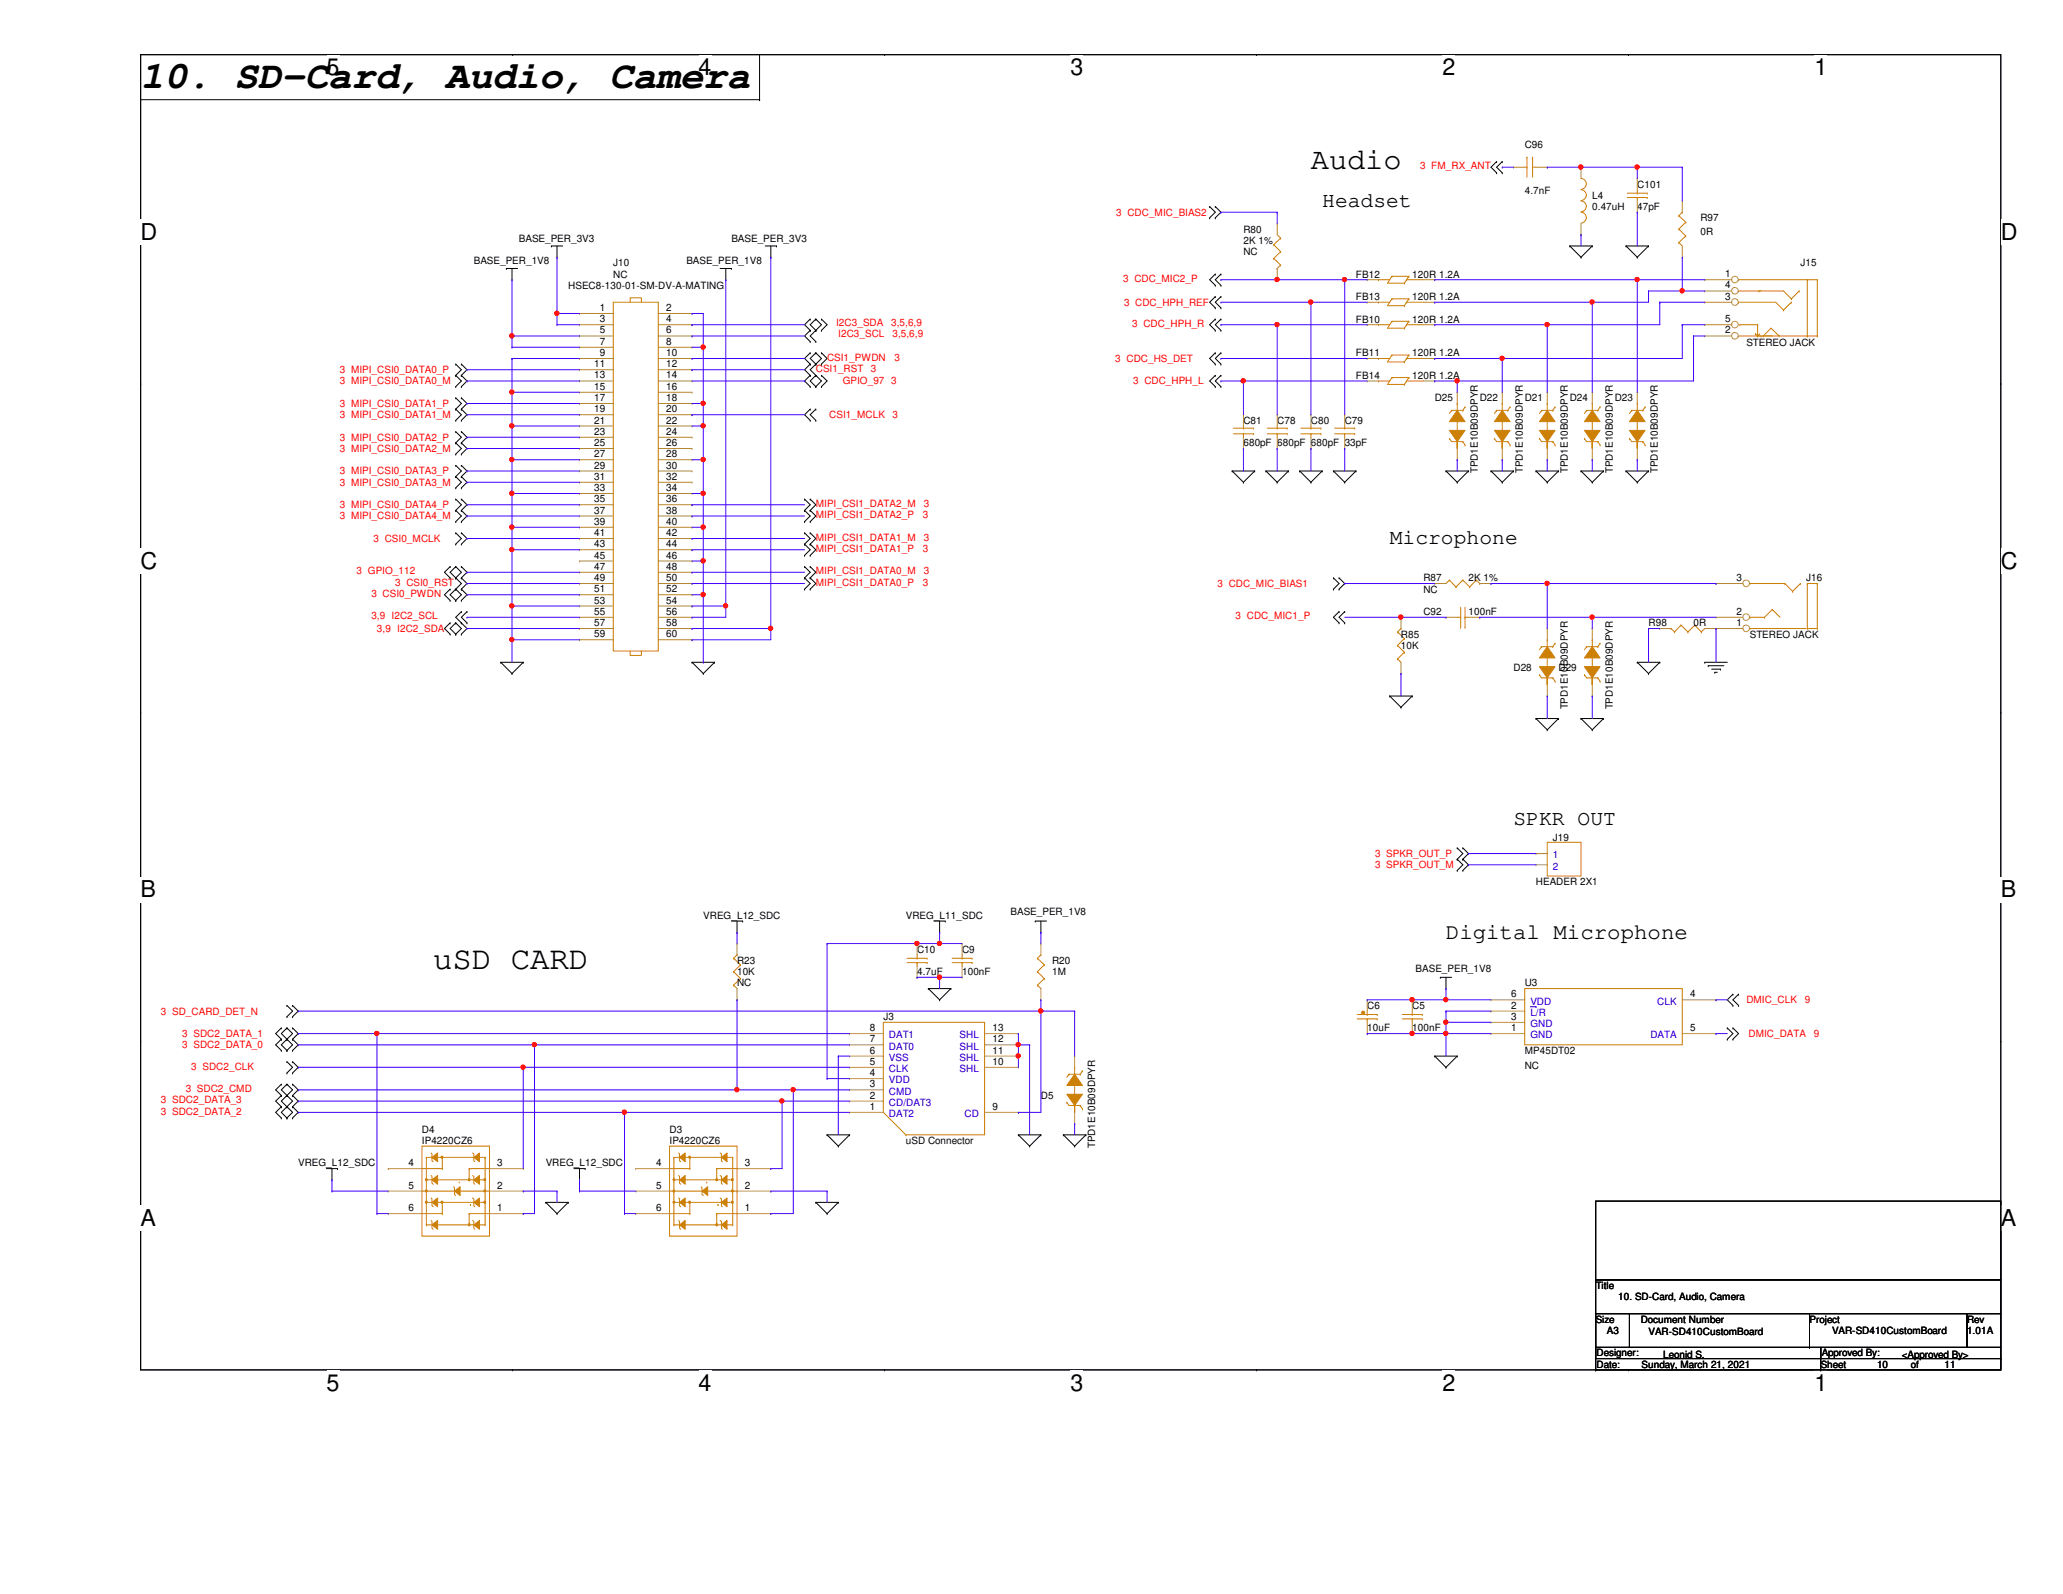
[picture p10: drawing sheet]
<svg xmlns="http://www.w3.org/2000/svg" width="279mm" height="216mm" viewBox="0 0 279 216" stroke-linecap="round" stroke-linejoin="round" font-family="sans-serif">
<defs><g id="words">
<text font-size="5.3" x="19" y="11.9">10. SD-Card, Audio, Camera</text>
<text font-size="4.4" x="58.7" y="131.3">uSD CARD</text>
<text font-size="4.1" x="177.5" y="22.9">Audio</text>
<g font-size="3.1">
<text x="44.2" y="10.2">5</text>
<text x="94.6" y="10.2">4</text>
<text x="145" y="10.2">3</text>
<text x="195.4" y="10.2">2</text>
<text x="245.7" y="10.2">1</text>
<text x="19" y="32.5">D</text>
<text x="271" y="32.5">D</text>
<text x="19" y="77">C</text>
<text x="271" y="77">C</text>
<text x="19" y="121.5">B</text>
<text x="271" y="121.5">B</text>
<text x="19" y="166.1">A</text>
<text x="271" y="166.1">A</text>
<text x="44.2" y="188.3">5</text>
<text x="94.6" y="188.3">4</text>
<text x="145" y="188.3">3</text>
<text x="195.4" y="188.3">2</text>
<text x="245.7" y="188.3">1</text>
</g>
<text font-size="3" x="195.8" y="127.2">Digital Microphone</text>
<g font-size="2.9">
<text x="179.1" y="28">Headset</text>
<text x="188.2" y="73.7">Microphone</text>
<text x="205" y="111.8">SPKR OUT</text>
</g>
<g font-size="1.4" fill="#f00">
<text x="192.3" y="22.9">3 FM_RX_ANT</text>
<text x="151.2" y="29.2">3 CDC_MIC_BIAS2</text>
<text x="152.1" y="38.2">3 CDC_MIC2_P</text>
<text x="152.2" y="41.4">3 CDC_HPH_REF</text>
<text x="113.2" y="44.2">I2C3_SDA</text>
<text x="113.5" y="45.7">I2C3_SCL</text>
<text x="120.7" y="44.2">3,5,6,9</text>
<text x="120.9" y="45.7">3,5,6,9</text>
<text x="153.3" y="44.3">3 CDC_HPH_R</text>
<text x="46" y="50.5">3 MIPI_CSI0_DATA0_P</text>
<text x="46" y="52.1">3 MIPI_CSI0_DATA0_M</text>
<text x="110.5" y="50.4">CSI1_RST</text>
<text x="112" y="48.9">CSI1_PWDN</text>
<text x="114.1" y="52.1">GPIO_97 3</text>
<text x="117.9" y="50.4">3</text>
<text x="121.2" y="48.9">3</text>
<text x="151" y="49">3 CDC_HS_DET</text>
<text x="153.5" y="52.1">3 CDC_HPH_L</text>
<text x="46" y="56.6">3 MIPI_CSI0_DATA1_M</text>
<text x="46" y="55.1">3 MIPI_CSI0_DATA1_P</text>
<text x="46" y="59.7">3 MIPI_CSI0_DATA2_P</text>
<text x="112.3" y="56.6">CSI1_MCLK</text>
<text x="120.9" y="56.6">3</text>
<text x="46" y="61.2">3 MIPI_CSI0_DATA2_M</text>
<text x="46" y="64.3">3 MIPI_CSI0_DATA3_P</text>
<text x="46" y="65.8">3 MIPI_CSI0_DATA3_M</text>
<text x="46" y="68.8">3 MIPI_CSI0_DATA4_P</text>
<text x="46" y="70.4">3 MIPI_CSI0_DATA4_M</text>
<text x="110.5" y="70.2">MIPI_CSI1_DATA2_P</text>
<text x="110.5" y="68.7">MIPI_CSI1_DATA2_M</text>
<text x="125" y="70.2">3</text>
<text x="125.1" y="68.7">3</text>
<text x="48.3" y="77.8">3 GPIO_112</text>
<text x="50.6" y="73.4">3 CSI0_MCLK</text>
<text x="110.5" y="77.8">MIPI_CSI1_DATA0_M</text>
<text x="110.5" y="73.2">MIPI_CSI1_DATA1_M</text>
<text x="110.5" y="74.8">MIPI_CSI1_DATA1_P</text>
<text x="125" y="74.8">3</text>
<text x="125.1" y="77.8">3</text>
<text x="125.1" y="73.2">3</text>
<text x="50.3" y="83.9">3,9 I2C2_SCL</text>
<text x="50.3" y="80.9">3 CSI0_PWDN</text>
<text x="53.5" y="79.3">3 CSI0_RST</text>
<text x="110.5" y="79.3">MIPI_CSI1_DATA0_P</text>
<text x="125" y="79.3">3</text>
<text x="164.9" y="79.5">3 CDC_MIC_BIAS1</text>
<text x="167.3" y="83.9">3 CDC_MIC1_P</text>
<text x="51.1" y="85.6">3,9 I2C2_SDA</text>
<text x="186.2" y="116.1">3 SPKR_OUT_P</text>
<text x="186.2" y="117.6">3 SPKR_OUT_M</text>
<text x="21.8" y="137.4">3 SD_CARD_DET_N</text>
<text x="236.5" y="135.9">DMIC_CLK</text>
<text x="244.4" y="135.9">9</text>
<text x="24.7" y="142">3 SDC2_DATA_0</text>
<text x="24.7" y="140.5">3 SDC2_DATA_1</text>
<text x="236.8" y="140.5">DMIC_DATA</text>
<text x="245.7" y="140.5">9</text>
<text x="21.8" y="149.4">3 SDC2_DATA_3</text>
<text x="25.1" y="147.9">3 SDC2_CMD</text>
<text x="25.9" y="144.9">3 SDC2_CLK</text>
<text x="21.8" y="151">3 SDC2_DATA_2</text>
</g>
<g font-size="1.4">
<text x="206.5" y="20.1">C96</text>
<text x="206.5" y="26.3">4.7nF</text>
<text x="215.6" y="26.9">L4</text>
<text x="215.6" y="28.4">0.47uH</text>
<text x="221.7" y="25.4">C101</text>
<text x="221.7" y="28.4">47pF</text>
<text x="230.3" y="30">R97</text>
<text x="64.2" y="35.8">BASE_PER_1V8</text>
<text x="70.3" y="32.7">BASE_PER_3V3</text>
<text x="93" y="35.8">BASE_PER_1V8</text>
<text x="99.1" y="32.7">BASE_PER_3V3</text>
<text x="168.4" y="31.5">R80</text>
<text x="168.4" y="33">2K 1%</text>
<text x="168.4" y="34.5">NC</text>
<text x="230.3" y="31.8">0R</text>
<text x="77" y="39.1">HSEC8-130-01-SM-DV-A-MATING</text>
<text x="83.1" y="36.1">J10</text>
<text x="83.1" y="37.6">NC</text>
<text x="183.6" y="40.6">FB13</text>
<text x="183.6" y="37.6">FB12</text>
<text x="191.3" y="40.6">120R 1.2A</text>
<text x="191.3" y="37.6">120R 1.2A</text>
<text x="233.6" y="37.5">1</text>
<text x="233.6" y="39.1">4</text>
<text x="233.6" y="40.6">3</text>
<text x="243.8" y="36.1">J15</text>
<text x="81.2" y="42.1">1</text>
<text x="81.2" y="43.6">3</text>
<text x="81.2" y="45.2">5</text>
<text x="81.2" y="46.7">7</text>
<text x="90.2" y="42.1">2</text>
<text x="90.2" y="43.6">4</text>
<text x="90.2" y="45.2">6</text>
<text x="90.2" y="46.7">8</text>
<text x="183.6" y="43.7">FB10</text>
<text x="191.3" y="43.7">120R 1.2A</text>
<text x="233.6" y="45.2">2</text>
<text x="233.6" y="43.6">5</text>
<text x="236.5" y="46.9">STEREO JACK</text>
<text x="80.5" y="49.7">11</text>
<text x="80.5" y="51.3">13</text>
<text x="80.5" y="52.8">15</text>
<text x="81.2" y="48.2">9</text>
<text x="90.2" y="48.2">10</text>
<text x="90.2" y="49.7">12</text>
<text x="90.2" y="51.3">14</text>
<text x="90.2" y="52.8">16</text>
<text x="183.6" y="48.3">FB11</text>
<text x="183.6" y="51.3">FB14</text>
<text x="191.3" y="48.3">120R 1.2A</text>
<text x="191.3" y="51.3">120R 1.2A</text>
<text x="80.5" y="54.3">17</text>
<text x="80.5" y="55.8">19</text>
<text x="80.5" y="57.4">21</text>
<text x="80.5" y="58.9">23</text>
<text x="90.2" y="54.3">18</text>
<text x="90.2" y="55.8">20</text>
<text x="90.2" y="57.4">22</text>
<text x="90.2" y="58.9">24</text>
<text x="168.4" y="57.4">C81</text>
<text x="173" y="57.4">C78</text>
<text x="177.5" y="57.4">C80</text>
<text x="182.1" y="57.4">C79</text>
<text x="194.3" y="54.4">D25</text>
<text x="200.4" y="54.4">D22</text>
<text x="206.5" y="54.4">D21</text>
<text x="212.6" y="54.4">D24</text>
<text x="218.7" y="54.4">D23</text>
<text x="80.5" y="60.4">25</text>
<text x="80.5" y="61.9">27</text>
<text x="80.5" y="63.5">29</text>
<text x="80.5" y="65">31</text>
<text x="90.2" y="60.4">26</text>
<text x="90.2" y="61.9">28</text>
<text x="90.2" y="63.5">30</text>
<text x="90.2" y="65">32</text>
<text x="168.4" y="60.5">680pF 680pF 680pF 33pF</text>
<text x="200.2" y="64.1" transform="rotate(-90 200.2 64.1)">TPD1E10B09DPYR</text>
<text x="206.2" y="64.1" transform="rotate(-90 206.2 64.1)">TPD1E10B09DPYR</text>
<text x="212.3" y="64.1" transform="rotate(-90 212.3 64.1)">TPD1E10B09DPYR</text>
<text x="218.4" y="64.1" transform="rotate(-90 218.4 64.1)">TPD1E10B09DPYR</text>
<text x="224.5" y="64.1" transform="rotate(-90 224.5 64.1)">TPD1E10B09DPYR</text>
<text x="80.5" y="66.5">33</text>
<text x="80.5" y="68">35</text>
<text x="80.5" y="69.6">37</text>
<text x="80.5" y="71.1">39</text>
<text x="90.2" y="66.5">34</text>
<text x="90.2" y="68">36</text>
<text x="90.2" y="69.6">38</text>
<text x="90.2" y="71.1">40</text>
<text x="80.5" y="72.6">41</text>
<text x="80.5" y="74.1">43</text>
<text x="80.5" y="75.6">45</text>
<text x="80.5" y="77.2">47</text>
<text x="90.2" y="72.6">42</text>
<text x="90.2" y="74.1">44</text>
<text x="90.2" y="75.6">46</text>
<text x="90.2" y="77.2">48</text>
<text x="80.5" y="78.7">49</text>
<text x="80.5" y="80.2">51</text>
<text x="80.5" y="81.7">53</text>
<text x="80.5" y="83.3">55</text>
<text x="90.2" y="78.7">50</text>
<text x="90.2" y="80.2">52</text>
<text x="90.2" y="81.7">54</text>
<text x="90.2" y="83.3">56</text>
<text x="192.8" y="83.3">C92</text>
<text x="192.8" y="78.7">R87</text>
<text x="192.8" y="80.3">NC</text>
<text x="198.9" y="83.3">100nF</text>
<text x="198.9" y="78.7">2K 1%</text>
<text x="235.2" y="83.3">2</text>
<text x="235.2" y="78.7">3</text>
<text x="244.6" y="78.7">J16</text>
<text x="80.5" y="84.8">57</text>
<text x="80.5" y="86.3">59</text>
<text x="90.2" y="84.8">58</text>
<text x="90.2" y="86.3">60</text>
<text x="189.7" y="86.4">R85</text>
<text x="189.7" y="87.9">10K</text>
<text x="223.3" y="84.8">R98</text>
<text x="229.4" y="84.8">0R</text>
<text x="235.2" y="84.8">1</text>
<text x="237" y="86.4">STEREO JACK</text>
<text x="205" y="90.9">D28</text>
<text x="211.1" y="90.9">D29</text>
<text x="212.3" y="96.1" transform="rotate(-90 212.3 96.1)">TPD1E10B09DPYR</text>
<text x="218.4" y="96.1" transform="rotate(-90 218.4 96.1)">TPD1E10B09DPYR</text>
<text x="210.3" y="114">J19</text>
<text x="208" y="119.9">HEADER 2X1</text>
<text x="95.2" y="124.5">VREG_L12_SDC</text>
<text x="122.7" y="124.5">VREG_L11_SDC</text>
<text x="136.9" y="124">BASE_PER_1V8</text>
<text x="99.8" y="130.6">R23</text>
<text x="124.2" y="129">C10</text>
<text x="130.3" y="129">C9</text>
<text x="142.5" y="130.6">R20</text>
<text x="191.7" y="131.6">BASE_PER_1V8</text>
<text x="99.8" y="132.1">10K</text>
<text x="99.8" y="133.6">NC</text>
<text x="124.2" y="132.1">4.7uF</text>
<text x="130.3" y="132.1">100nF</text>
<text x="142.5" y="132.1">1M</text>
<text x="185.2" y="136.7">C6</text>
<text x="191.3" y="136.7">C5</text>
<text x="204.7" y="135.1">6</text>
<text x="204.7" y="136.6">2</text>
<text x="206.5" y="133.6">U3</text>
<text x="228.9" y="135.1">4</text>
<text x="117.8" y="142.7">6</text>
<text x="117.8" y="141.2">7</text>
<text x="117.8" y="139.7">8</text>
<text x="119.6" y="138.2">J3</text>
<text x="134.4" y="139.7">13</text>
<text x="134.4" y="142.7">11</text>
<text x="134.4" y="141.2">12</text>
<text x="185.2" y="139.7">10uF</text>
<text x="191.3" y="139.7">100nF</text>
<text x="204.7" y="138.1">3</text>
<text x="204.7" y="139.7">1</text>
<text x="206.5" y="142.7">MP45DT02</text>
<text x="228.9" y="139.7">5</text>
<text x="117.8" y="148.8">2</text>
<text x="117.8" y="147.3">3</text>
<text x="117.8" y="145.8">4</text>
<text x="117.8" y="144.2">5</text>
<text x="134.4" y="144.2">10</text>
<text x="141" y="148.8">D5</text>
<text x="206.5" y="144.7">NC</text>
<text x="57.1" y="153.4">D4</text>
<text x="57.1" y="154.9">IP4220CZ6</text>
<text x="90.7" y="153.4">D3</text>
<text x="90.7" y="154.9">IP4220CZ6</text>
<text x="117.8" y="150.3">1</text>
<text x="122.7" y="154.9">uSD Connector</text>
<text x="134.4" y="150.3">9</text>
<text x="148.3" y="155.5" transform="rotate(-90 148.3 155.5)">TPD1E10B09DPYR</text>
<text x="40.4" y="158">VREG_L12_SDC</text>
<text x="55.3" y="157.9">4</text>
<text x="55.3" y="161">5</text>
<text x="67.4" y="161">2</text>
<text x="67.4" y="157.9">3</text>
<text x="73.9" y="158">VREG_L12_SDC</text>
<text x="88.9" y="157.9">4</text>
<text x="88.9" y="161">5</text>
<text x="100.9" y="161">2</text>
<text x="100.9" y="157.9">3</text>
<text x="55.3" y="164">6</text>
<text x="67.4" y="164">1</text>
<text x="88.9" y="164">6</text>
<text x="100.9" y="164">1</text>
<text x="216.1" y="174.6">Title</text>
<text x="216.1" y="179.2">Size</text>
<text x="219.2" y="176.1">10. SD-Card, Audio, Camera</text>
<text x="222.2" y="179.2">Document Number</text>
<text x="245.1" y="179.2">Project</text>
<text x="266.4" y="179.2">Rev</text>
<text x="216.2" y="185.3">Date:</text>
<text x="216.2" y="183.7">Designer:</text>
<text x="217.6" y="180.7">A3</text>
<text x="222.3" y="185.3">Sunday, March 21, 2021</text>
<text x="223.3" y="180.8">VAR-SD410CustomBoard</text>
<text x="225.3" y="183.9">Leonid S.</text>
<text x="246.6" y="185.3">Sheet</text>
<text x="246.7" y="183.7">Approved By:</text>
<text x="248.1" y="180.7">VAR-SD410CustomBoard</text>
<text x="254.2" y="185.3">10</text>
<text x="257.6" y="183.9">&lt;Approved By&gt;</text>
<text x="258.8" y="185.3">of</text>
<text x="263.4" y="185.3">11</text>
<text x="266.4" y="180.7">1.01A</text>
</g>
<g font-size="1.4" fill="#00c">
<text x="210.3" y="116.2">1</text>
<text x="210.3" y="117.8">2</text>
<text x="207.3" y="136.1">VDD</text>
<text x="207.3" y="137.6">L/R</text>
<text x="224.5" y="136.1">CLK</text>
<text x="120.4" y="143.7">VSS</text>
<text x="120.4" y="142.2">DAT0</text>
<text x="120.4" y="140.6">DAT1</text>
<text x="130" y="140.6">SHL</text>
<text x="130" y="143.7">SHL</text>
<text x="130" y="142.2">SHL</text>
<text x="207.3" y="139.1">GND</text>
<text x="207.3" y="140.6">GND</text>
<text x="223.5" y="140.6">DATA</text>
<text x="120.4" y="149.8">CD/DAT3</text>
<text x="120.4" y="148.3">CMD</text>
<text x="120.4" y="146.7">VDD</text>
<text x="120.4" y="145.2">CLK</text>
<text x="130" y="145.2">SHL</text>
<text x="120.4" y="151.3">DAT2</text>
<text x="130.6" y="151.3">CD</text>
</g>
</g></defs>
<path d="M19.1 7.4h251.9v178.1h-251.9z" fill="none" stroke="#000" stroke-width=".14"/>
<g fill="#fff">
<path d="M44.2 7.4h1.8v3.5h-1.8z"/>
<path d="M44.2 185.5h1.8v3.5h-1.8z"/>
</g>
<path d="M69.4 7.4h.1M69.4 185.5h.1" fill="none" stroke="#000" stroke-width=".14"/>
<g fill="#fff">
<path d="M94.6 7.4h1.8v3.5h-1.8z"/>
<path d="M94.6 185.5h1.8v3.5h-1.8z"/>
</g>
<path d="M119.8 7.4h.1M119.8 185.5h.1" fill="none" stroke="#000" stroke-width=".14"/>
<g fill="#fff">
<path d="M145 7.4h1.7v3.5h-1.7z"/>
<path d="M145 185.5h1.7v3.5h-1.7z"/>
</g>
<path d="M170.2 7.4h.1M170.2 185.5h.1" fill="none" stroke="#000" stroke-width=".14"/>
<g fill="#fff">
<path d="M195.4 7.4h1.7v3.5h-1.7z"/>
<path d="M195.4 185.5h1.7v3.5h-1.7z"/>
</g>
<path d="M220.6 7.4h.1M220.6 185.5h.1" fill="none" stroke="#000" stroke-width=".14"/>
<g fill="#fff">
<path d="M245.7 7.4h1.8v3.5h-1.8z"/>
<path d="M245.7 185.5h1.8v3.5h-1.8z"/>
<path d="M19.1 29.7h2.2v3.4h-2.2z"/>
<path d="M271 29.7h2.1v3.4h-2.1z"/>
<path d="M19.1 74.2h2.2v3.5h-2.2z"/>
<path d="M271 74.2h2.1v3.5h-2.1z"/>
</g>
<path d="M19.1 51.9h.1M271 51.9h.1" fill="none" stroke="#000" stroke-width=".14"/>
<g fill="#fff">
<path d="M19.1 118.7h2v3.5h-2z"/>
<path d="M271 118.7h2.1v3.5h-2.1z"/>
</g>
<path d="M19.1 96.5h.1M271 96.5h.1" fill="none" stroke="#000" stroke-width=".14"/>
<g fill="#fff">
<path d="M19.1 163.3h2v3.5h-2z"/>
<path d="M271 163.3h2.1v3.5h-2.1z"/>
</g>
<g fill="none" stroke="#000" stroke-width=".14">
<path d="M19.1 13.5h83.8M102.9 13.5h.1M102.9 7.4v6.1M68.6 36.4h.1M68.6 36.4h1.5M69.3 37.9h.1M69.3 36.4v1.5M74.7 33.3h.1M74.7 33.3h1.5M75.4 34.8h.1M75.4 33.3v1.5M97.5 36.4h1.6"/>
<path d="M98.3 37.9h.1M98.3 36.4v1.5M99.1 36.4h.1M103.6 33.3h1.6M104.4 34.8h.1M104.4 33.3v1.5M105.2 33.3h.1M163.8 29.5h.1M163.8 28h.1M163.8 28l.8 .7-.8 .8M164.6 37.1h.1M164.6 38.6h.1"/>
<path d="M164.6 28h.1M164.6 29.5h.1M164.6 37.1l-.8 .8 .8 .7M164.6 28l.8 .7-.8 .8M165.4 38.6h.1M165.4 37.1h.1M165.4 37.1l-.8 .8 .8 .7M202.7 21.9h.1M202.7 23.4h.1M202.7 21.9l-.8 .7 .8 .8M203.5 21.9h.1M203.5 23.4h.1"/>
<path d="M203.5 21.9l-.8 .7 .8 .8M212.6 33.3h.1M212.6 33.3h3M212.6 33.3l1.5 1.5M214.1 34.8h.1M215.6 33.3h.1M215.6 33.3l-1.5 1.5M220.2 33.3h.1M220.2 33.3h3.1M220.2 33.3l1.5 1.5M221.7 34.8h.1M223.3 33.3h.1"/>
<path d="M223.3 33.3l-1.6 1.5M61.7 50.8h.1M61.7 49.3h.1M61.7 52.4h.1M61.7 56.9h.1M61.7 55.4h.1M61.7 53.9h.1M61.7 60h.1M61.7 58.5h.1M61.7 49.3l.8 .8-.8 .7M61.7 50.8l.8 .8-.8 .8M61.7 55.4l.8 .8-.8 .7"/>
<path d="M61.7 53.9l.8 .8-.8 .7M61.7 60l.8 .7-.8 .8M61.7 58.5l.8 .7-.8 .8M62.5 49.3h.1M62.5 50.8h.1M62.5 52.4h.1M62.5 55.4h.1M62.5 56.9h.1M62.5 53.9h.1M62.5 60h.1M62.5 58.5h.1M62.5 49.3l.7 .8-.7 .7"/>
<path d="M62.5 50.8l.7 .8-.7 .8M62.5 55.4l.7 .8-.7 .7M62.5 53.9l.7 .8-.7 .7M62.5 60l.7 .7-.7 .8M62.5 58.5l.7 .7-.7 .8M109.7 55.4h.1M109.7 56.9h.1M109.7 46.3h.1M109.7 44.7h.1M109.7 43.2h.1M109.7 49.3h.1M109.7 50.8h.1"/>
<path d="M109.7 47.8h.1M109.7 52.4h.1M109.7 55.4l-.7 .8 .7 .7M109.7 44.7l-.7 .8 .7 .8M109.7 43.2l-.7 .8 .7 .7M109.7 49.3l-.7 .8 .7 .7M109.7 47.8l-.7 .8 .7 .7M109.7 50.8l-.7 .8 .7 .8M110.5 56.9h.1M110.5 55.4h.1M110.5 44.7h.1M110.5 46.3h.1"/>
<path d="M110.5 43.2h.1M110.5 50.8h.1M110.5 49.3h.1M110.5 47.8h.1M110.5 52.4h.1M110.5 55.4l-.8 .8 .8 .7M110.5 43.2l.8 .8-1.6 1.5 .8 .8M110.5 43.2l-.8 .8 .8 .7M110.5 47.8l.8 .8-1.6 1.5 1.6 1.5-.8 .8M110.5 47.8l-.8 .8 .8 .7M110.5 50.8l-.8 .8 .8 .8M111.3 44.7h.1"/>
<path d="M111.3 43.2h.1M111.3 47.8h.1M111.3 49.3h.1M111.3 50.8h.1M111.3 52.4h.1M111.3 47.8l.7 .8-.7 .7M111.3 43.2l.7 .8-.7 .7M111.3 50.8l.7 .8-.7 .8M164.6 47.8h.1M164.6 49.3h.1M164.6 41.7h.1M164.6 40.2h.1"/>
<path d="M164.6 44.7h.1M164.6 43.2h.1M164.6 52.4h.1M164.6 50.8h.1M164.6 50.8l-.8 .8 .8 .8M164.6 47.8l-.8 .8 .8 .7M164.6 40.2l-.8 .7 .8 .8M164.6 43.2l-.8 .8 .8 .7M165.4 47.8h.1M165.4 49.3h.1M165.4 40.2h.1M165.4 41.7h.1"/>
<path d="M165.4 43.2h.1M165.4 44.7h.1M165.4 50.8h.1M165.4 52.4h.1M165.4 47.8l-.8 .8 .8 .7M165.4 40.2l-.8 .7 .8 .8M165.4 43.2l-.8 .8 .8 .7M165.4 50.8l-.8 .8 .8 .8M61 79.8h.1M61 76.7h.1M61 78.3h.1M61 76.7l-.8 .8 .8 .8"/>
<path d="M61 79.8l-.8 .8 .8 .7M61.7 73.7h.1M61.7 72.2h.1M61.7 79.8h.1M61.7 78.3h.1M61.7 61.5h.1M61.7 64.6h.1M61.7 63h.1M61.7 66.1h.1M61.7 69.1h.1M61.7 67.6h.1M61.7 70.7h.1"/>
<path d="M61.7 76.7h.1M61.7 72.2l.8 .7-.8 .8M61.7 76.7l-.7 .8 1.5 1.5-1.5 1.6 .7 .7M61.7 63l.8 .8-.8 .8M61.7 64.6l.8 .7-.8 .8M61.7 67.6l.8 .8-.8 .7M61.7 69.1l.8 .8-.8 .8M61.7 79.8l.8 .8-.8 .7M61.7 76.7l.8 .8-.8 .8M62.5 72.2h.1M62.5 73.7h.1M62.5 78.3h.1"/>
<path d="M62.5 79.8h.1M62.5 61.5h.1M62.5 63h.1M62.5 64.6h.1M62.5 66.1h.1M62.5 67.6h.1M62.5 69.1h.1M62.5 70.7h.1M62.5 76.7h.1M62.5 72.2l.7 .7-.7 .8M62.5 78.3l.7 .7-.7 .8M62.5 63l.7 .8-.7 .8"/>
<path d="M62.5 64.6l.7 .7-.7 .8M62.5 67.6l.7 .8-.7 .7M62.5 69.1l.7 .8-.7 .8M62.5 79.8l.7 .8-.7 .7M62.5 76.7l.7 .8-.7 .8M109 78.3h.1M109 76.7h.1M109 79.8h.1M109 73.7h.1M109 72.2h.1M109 75.2h.1M109 70.7h.1"/>
<path d="M109 69.1h.1M109 67.6h.1M109 76.7l.7 .8-.7 .8M109 78.3l.7 .7-.7 .8M109 69.1l.7 .8-.7 .8M109 72.2l.7 .7-.7 .8M109 73.7l.7 .8-.7 .7M109 67.6l.7 .8-.7 .7M109.7 78.3h.1M109.7 76.7h.1M109.7 79.8h.1M109.7 73.7h.1"/>
<path d="M109.7 72.2h.1M109.7 75.2h.1M109.7 70.7h.1M109.7 69.1h.1M109.7 67.6h.1M109.7 76.7l.8 .8-.8 .8M109.7 78.3l.8 .7-.8 .8M109.7 67.6l.8 .8-.8 .7M109.7 69.1l.8 .8-.8 .8M109.7 72.2l.8 .7-.8 .8M109.7 73.7l.8 .8-.8 .7M166.9 63.8h.1"/>
<path d="M166.9 63.8h3M166.9 63.8l1.5 1.5M168.4 65.3h.1M169.9 63.8h.1M169.9 63.8l-1.5 1.5M171.5 63.8h.1M171.5 63.8h3M171.5 63.8l1.5 1.5M173 65.3h.1M174.5 63.8h.1M174.5 63.8l-1.5 1.5M176 63.8h.1"/>
<path d="M176 63.8h3.1M176 63.8l1.5 1.5M177.5 65.3h.1M179.1 63.8h.1M179.1 63.8l-1.6 1.5M180.6 63.8h.1M180.6 79.8h.1M180.6 78.3h.1M180.6 63.8h3M180.6 63.8l1.5 1.5M180.6 78.3l.8 .7-.8 .8M181.4 78.3h.1"/>
<path d="M181.4 79.8h.1M181.4 78.3l.7 .7-.7 .8M182.1 65.3h.1M183.6 63.8h.1M183.6 63.8l-1.5 1.5M195.8 63.8h.1M195.8 63.8h3.1M195.8 63.8l1.6 1.5M197.4 65.3h.1M198.9 63.8h.1M198.9 63.8l-1.5 1.5M201.9 63.8h.1"/>
<path d="M201.9 63.8h3.1M201.9 63.8l1.6 1.5M203.5 65.3h.1M205 63.8h.1M205 63.8l-1.5 1.5M208 63.8h.1M208 63.8h3.1M208 63.8l1.6 1.5M209.6 65.3h.1M211.1 63.8h.1M211.1 63.8l-1.5 1.5M214.1 63.8h.1"/>
<path d="M214.1 63.8h3.1M214.1 63.8l1.5 1.5M215.6 65.3h.1M217.2 63.8h.1M217.2 63.8l-1.6 1.5M220.2 63.8h.1M220.2 63.8h3.1M220.2 63.8l1.5 1.5M221.7 65.3h.1M223.3 63.8h.1M223.3 63.8l-1.6 1.5M61 84.4h.1"/>
<path d="M61 85.9h.1M61 81.3h.1M61 84.4l-.8 .7 .8 .8M61.7 85.9h.1M61.7 84.4h.1M61.7 81.3h.1M61.7 84.4l.8 .7-.8 .8M61.7 84.4l-.7 .7 .7 .8M62.5 84.4h.1M62.5 85.9h.1M62.5 82.8h.1M62.5 81.3h.1"/>
<path d="M62.5 82.8l-.8 .8 1.5 1.5-.7 .8M63.2 84.4h.1M63.2 82.8h.1M63.2 82.8l-.7 .8 .7 .8M67.8 89.7h.1M67.8 89.7h3.1M67.8 89.7l1.5 1.5M69.3 91.2h.1M70.9 89.7h.1M70.9 89.7l-1.6 1.5M93.7 89.7h.1M93.7 89.7h3.1"/>
<path d="M93.7 89.7l1.6 1.5M95.3 91.2h.1M96.8 89.7h.1M96.8 89.7l-1.5 1.5M181.4 82.8h.1M181.4 84.4h.1M181.4 82.8l-.8 .8 .8 .8M182.1 84.4h.1M182.1 82.8h.1M182.1 82.8l-.7 .8 .7 .8M188.2 94.3h.1M188.2 94.3h3.1"/>
<path d="M188.2 94.3l1.5 1.5M189.7 95.8h.1M191.3 94.3h.1M191.3 94.3l-1.6 1.5M208 97.3h.1M208 97.3h3.1M208 97.3l1.6 1.5M209.6 98.8h.1M211.1 97.3h.1M211.1 97.3l-1.5 1.5M214.1 97.3h.1M214.1 97.3h3.1"/>
<path d="M214.1 97.3l1.5 1.5M215.6 98.8h.1M217.2 97.3h.1M217.2 97.3l-1.6 1.5M221.7 89.7h.1M221.7 89.7h3.1M221.7 89.7l1.6 1.5M223.3 91.2h.1M224.8 89.7h.1M224.8 89.7l-1.5 1.5M230.9 89.7h.1M230.9 89.7h3"/>
<path d="M231.4 90.2h.1M231.4 90.2h2.1M231.8 90.6h1.2M232.2 91.1h.1M232.2 91.1h.4M233 90.6h.1M197.4 116.4h.1M197.4 114.8h.1M197.4 117.9h.1M197.4 114.8l.7 .8-.7 .8M197.4 116.4l.7 .7-.7 .8M198.1 114.8h.1"/>
<path d="M198.1 116.4h.1M198.1 117.9h.1M198.1 114.8l.8 .8-.8 .8M198.1 116.4l.8 .7-.8 .8M38.1 139.2h.1M38.1 139.2l-.8 .8 .8 .8M38.9 139.2h.1M38.9 137.7h.1M38.9 136.2h.1M38.9 139.2l-.8 .8 1.5 1.5-.7 .8M38.9 139.2l.7 .8-1.5 1.5 .8 .8M38.9 136.2l.7 .7-.7 .8"/>
<path d="M39.6 139.2h.1M39.6 136.2h.1M39.6 137.7h.1M39.6 139.2l.8 .8-.8 .8M39.6 136.2l.8 .7-.8 .8M99.1 124.8h1.5M99.8 126.3h.1M99.8 124.8v1.5M100.6 124.8h.1M125.7 133.9h.1M125.7 133.9h3.1M125.7 133.9l1.6 1.5"/>
<path d="M126.5 124.8h1.5M127.3 135.4h.1M127.3 126.3h.1M127.3 124.8v1.5M128 124.8h.1M128.8 133.9h.1M128.8 133.9l-1.5 1.5M140.2 124.8h.1M140.2 124.8h1.5M141 126.3h.1M141 124.8v1.5M195.1 132.4h.1"/>
<path d="M195.1 132.4h1.5M195.8 133.9h.1M195.8 132.4v1.5M233.9 139.2h.1M233.9 139.2l.8 .8-.8 .8M234.7 134.7h.1M234.7 136.2h.1M234.7 139.2h.1M234.7 134.7l-.8 .7 .8 .8M234.7 139.2l.8 .8-.8 .8M235.5 136.2h.1M235.5 134.7h.1"/>
<path d="M235.5 134.7l-.8 .7 .8 .8M19.1 141h.1M38.1 148.4h.1M38.1 146.9h.1M38.1 149.9h.1M38.1 151.4h.1M38.1 140.8h.1M38.1 142.3h.1M38.1 148.4l-.8 .7 .8 .8M38.1 140.8l-.8 .7 .8 .8M38.1 146.9l-.8 .7 .8 .8M38.1 149.9l-.8 .8 .8 .7"/>
<path d="M38.9 145.3h.1M38.9 143.8h.1M38.9 146.9h.1M38.9 148.4h.1M38.9 149.9h.1M38.9 151.4h.1M38.9 142.3h.1M38.9 140.8h.1M38.9 143.8l.7 .8-.7 .7M38.9 146.9l.7 .7-1.5 1.5 .8 .8M38.9 146.9l-.8 .7 1.5 1.5-1.5 1.6 .8 .7M38.9 149.9l.7 .8-.7 .7"/>
<path d="M39.6 143.8h.1M39.6 145.3h.1M39.6 148.4h.1M39.6 146.9h.1M39.6 149.9h.1M39.6 151.4h.1M39.6 140.8h.1M39.6 142.3h.1M39.6 143.8l.8 .8-.8 .7M39.6 146.9l.8 .7-.8 .8M39.6 148.4l.8 .7-.8 .8M39.6 149.9l.8 .8-.8 .7"/>
<path d="M39.6 140.8l.8 .7-.8 .8M44.2 158.3h1.5M45 159.8h.1M45 158.3v1.5M45.7 158.3h.1M77.7 158.3h1.5M78.5 159.8h.1M78.5 158.3v1.5M79.2 158.3h.1M112 153.7h.1M112 153.7h3.1M112 153.7l1.5 1.5"/>
<path d="M113.5 155.2h.1M115.1 153.7h.1M115.1 153.7l-1.6 1.5M137.9 153.7h.1M137.9 153.7h3.1M137.9 153.7l1.5 1.5M139.4 155.2h.1M141 153.7h.1M141 153.7l-1.6 1.5M144 153.7h.1M144 153.7h3.1M144 153.7l1.5 1.5"/>
<path d="M145.5 155.2h.1M147.1 153.7h.1M147.1 153.7l-1.6 1.5M194.3 143h.1M194.3 143h3.1M194.3 143l1.5 1.6M195.8 144.6h.1M197.4 143h.1M197.4 143l-1.6 1.6M233.9 140.8h.1M234.7 140.8h.1M271 141h.1"/>
<path d="M73.9 162.9h.1M73.9 162.9h3.1M73.9 162.9l1.5 1.5M75.4 164.4h.1M77 162.9h.1M77 162.9l-1.6 1.5M110.5 162.9h.1M110.5 162.9h3M110.5 162.9l1.5 1.5M112 164.4h.1M113.5 162.9h.1M113.5 162.9l-1.5 1.5"/>
<path d="M216.1 162.7h54.9v10.7h-54.9zM216.1 173.4h54.9v4.5h-54.9zM216.1 177.9h4.6v4.6h-4.6zM216.1 177.9v7.6M220.7 177.9h45.7v4.6h-45.7zM245.1 177.9v4.6M266.4 177.9h4.6v4.6h-4.6zM216.1 182.5h30.5v1.5h-30.5zM216.1 185.5h.1M216.1 185.5h30.5M245.1 182.5h.1M246.6 182.5h24.4v3h-24.4z"/>
<path d="M246.6 185.5h.1M246.6 184h24.4M271 184h.1"/>
</g>
<g fill="none" stroke="#cc8006" stroke-width=".14">
<path d="M235.5 37.9h.1M235.5 39.4h.1M235.5 37.9h10.6M235.5 39.4h6.1l1 1.1M238.2 39.4h.1M243.7 39.4h.1M243.7 39.4l-1.1 1.1M244.8 37.9h.1M244.8 37.9v7.6M246.1 37.9h.1M246.1 37.9v7.6M235.5 45.5h.1"/>
<path d="M235.5 40.9h.1M235.5 45.5h10.6M235.5 40.9h5l1.1 1.1M235.6 44h.1M235.6 44h2.4M237.7 45.2h.1M237.7 45.2l.3 .3M238 44h.1M238 45.5h.1M238 44v1.5M238.3 45.2l-.3 .3M238.5 45.5h.1"/>
<path d="M238.8 45.5h.1M238.8 45.5l1.1-1.1 1.1 1.1M241 45.5h.1M241.6 42h.1M242.6 40.5h.1M242.6 40.9h.1M242.6 40.9l-1 1.1M244.8 45.5h.1M246.1 45.5h.1"/>
</g>
<circle cx="235" cy="37.9" r=".45" fill="#fff"/>
<g fill="none" stroke="#a84" stroke-width=".14">
<path d="M230.9 37.9h.1M230.9 37.9h3.6"/>
<circle cx="235" cy="37.9" r=".45"/>
</g>
<circle cx="235" cy="39.4" r=".45" fill="#fff"/>
<g fill="none" stroke="#a84" stroke-width=".14">
<path d="M230.9 39.4h.1M230.9 39.4h3.6"/>
<circle cx="235" cy="39.4" r=".45"/>
</g>
<circle cx="235" cy="45.5" r=".45" fill="#fff"/>
<g fill="none" stroke="#a84" stroke-width=".14">
<path d="M230.9 45.5h.1M230.9 45.5h3.6"/>
<circle cx="235" cy="45.5" r=".45"/>
</g>
<circle cx="235" cy="40.9" r=".45" fill="#fff"/>
<g fill="none" stroke="#a84" stroke-width=".14">
<path d="M230.9 40.9h.1M230.9 40.9h3.6"/>
<circle cx="235" cy="40.9" r=".45"/>
</g>
<circle cx="235" cy="44" r=".45" fill="#fff"/>
<g fill="none" stroke="#a84" stroke-width=".14">
<path d="M230.9 44h.1M230.9 44h3.6"/>
<circle cx="235" cy="44" r=".45"/>
</g>
<path d="M90.7 155.2h9.1v12.2h-9.1zM95.7 160.1h.1M97.2 163.2h.1" fill="none" stroke="#cc8006" stroke-width=".14"/>
<path d="M92 156.8l.8-.6v1.2z" fill-rule="evenodd" fill="#cc8006"/>
<path d="M91.9 156.2l.1 .1v.9l.2 .2M92 156.8l.8-.6v1.2zM97.5 156.2l.2 .1v.9l.1 .2" fill="none" stroke="#cc8006" stroke-width=".14"/>
<path d="M97.7 156.8l.8-.6v1.2z" fill-rule="evenodd" fill="#cc8006"/>
<path d="M97.7 156.8l.8-.6v1.2zM95 160.7l.1 .2v.9l.2 .1" fill="none" stroke="#cc8006" stroke-width=".14"/>
<path d="M95.1 161.3l.7-.6v1.2z" fill-rule="evenodd" fill="#cc8006"/>
<path d="M91.9 159.2l.1 .1v1l.2 .1M97.5 159.2l.2 .1v1l.1 .1M90.7 161.3h9.1M95.1 161.3l.7-.6v1.2zM99.8 161.3h.1" fill="none" stroke="#cc8006" stroke-width=".14"/>
<path d="M97.7 159.8l.8-.6v1.2z" fill-rule="evenodd" fill="#cc8006"/>
<path d="M97.7 159.8l.8-.6v1.2z" fill="none" stroke="#cc8006" stroke-width=".14"/>
<path d="M92 159.8l.8-.6v1.2z" fill-rule="evenodd" fill="#cc8006"/>
<path d="M92 159.8l.8-.6v1.2z" fill="none" stroke="#cc8006" stroke-width=".14"/>
<path d="M92 165.9l.8-.6v1.2z" fill-rule="evenodd" fill="#cc8006"/>
<path d="M91.9 162.3l.1 .1v.9l.2 .1M92 165.9l.8-.6v1.2z" fill="none" stroke="#cc8006" stroke-width=".14"/>
<path d="M97.7 165.9l.8-.6v1.2z" fill-rule="evenodd" fill="#cc8006"/>
<path d="M91.9 165.3l.1 .1v1l.2 .1M97.5 162.3l.2 .1v.9l.1 .1M97.5 165.3l.2 .1v1l.1 .1M97.7 165.9l.8-.6v1.2z" fill="none" stroke="#cc8006" stroke-width=".14"/>
<path d="M97.7 162.9l.8-.6v1.1z" fill-rule="evenodd" fill="#cc8006"/>
<path d="M97.7 162.9l.8-.6v1.1z" fill="none" stroke="#cc8006" stroke-width=".14"/>
<path d="M92 162.9l.8-.6v1.1z" fill-rule="evenodd" fill="#cc8006"/>
<g fill="none" stroke="#cc8006" stroke-width=".14">
<path d="M90.7 158.3h2.7M91.3 156.8h.1M91.3 156.8v9.1M91.3 156.8h.7M91.3 159.8h7.9M92 156.8h.1M92.4 156.8h6.8M93.4 156.8h.1M93.4 158.3h.1M93.4 156.8v1.5M97.1 158.3h.1M97.1 159.8h.1"/>
<path d="M97.1 158.3v1.5M97.1 158.3h2.7M99.2 159.8h.1M99.2 156.8h.1M99.2 156.8v9.1M90.7 164.4h2.7M91.3 165.9h.1M91.3 165.9h.7M91.3 162.9h7.9M92 162.9l.8-.6v1.1zM92.2 165.9h.1M92.2 165.9h7"/>
<path d="M93.4 164.4h.1M93.4 162.9h.1M93.4 162.9v1.5M97.1 164.4h.1M97.1 165.9h.1M97.1 164.4h2.7M97.1 164.4v1.5M99.2 165.9h.1M99.2 162.9h.1"/>
</g>
<path d="M93.3 162.7h.2v.1l-.1 .2-.1-.1z" fill-rule="evenodd" fill="#cc8006"/>
<path d="M93.3 162.7h.2v.1l-.1 .2-.1-.1z" fill="none" stroke="#cc8006" stroke-width=".14"/>
<path d="M97 165.8h.1l.1 .1-.1 .1h-.1z" fill-rule="evenodd" fill="#cc8006"/>
<path d="M97 165.8h.1l.1 .1-.1 .1h-.1z" fill="none" stroke="#cc8006" stroke-width=".14"/>
<path d="M99.1 161.2h.2v.1l-.1 .2-.1-.1z" fill-rule="evenodd" fill="#cc8006"/>
<path d="M99.1 161.2h.2v.1l-.1 .2-.1-.1z" fill="none" stroke="#cc8006" stroke-width=".14"/>
<path d="M91.2 161.2h.2v.1l-.1 .2-.1-.1z" fill-rule="evenodd" fill="#cc8006"/>
<path d="M91.2 161.2h.2v.1l-.1 .2-.1-.1z" fill="none" stroke="#cc8006" stroke-width=".14"/>
<path d="M91.2 162.7h.2v.1l-.1 .2-.1-.1z" fill-rule="evenodd" fill="#cc8006"/>
<path d="M91.2 162.7h.2v.1l-.1 .2-.1-.1z" fill="none" stroke="#cc8006" stroke-width=".14"/>
<path d="M99.1 162.7h.2v.1l-.1 .2-.1-.1z" fill-rule="evenodd" fill="#cc8006"/>
<path d="M99.1 162.7h.2v.1l-.1 .2-.1-.1z" fill="none" stroke="#cc8006" stroke-width=".14"/>
<path d="M99.1 159.7h.2v.1l-.1 .1h-.1z" fill-rule="evenodd" fill="#cc8006"/>
<path d="M99.1 159.7h.2v.1l-.1 .1h-.1z" fill="none" stroke="#cc8006" stroke-width=".14"/>
<path d="M91.2 159.7h.2v.1l-.1 .1h-.1z" fill-rule="evenodd" fill="#cc8006"/>
<path d="M91.2 159.7h.2v.1l-.1 .1h-.1z" fill="none" stroke="#cc8006" stroke-width=".14"/>
<path d="M97 159.7h.1l.1 .1-.1 .1h-.1z" fill-rule="evenodd" fill="#cc8006"/>
<path d="M97 159.7h.1l.1 .1-.1 .1h-.1z" fill="none" stroke="#cc8006" stroke-width=".14"/>
<path d="M93.3 156.6h.2v.1l-.1 .2-.1-.1z" fill-rule="evenodd" fill="#cc8006"/>
<path d="M215.6 86.7h.1M215.6 86.7v6.1M93.3 156.6h.2v.1l-.1 .2-.1-.1z" fill="none" stroke="#cc8006" stroke-width=".14"/>
<path d="M86.1 158.3h.1M86.1 158.3h4.6M99.8 158.3h4.6M104.4 158.3h.1M86.1 161.3h.1M86.1 164.4h.1M86.1 161.3h4.6M86.1 164.4h4.6M99.8 161.3h4.6M99.8 164.4h4.6M104.4 161.3h.1M104.4 164.4h.1" fill="none" stroke="#a84" stroke-width=".14"/>
<path d="M215.6 87.6l1.1 1.5h-2.1z" fill-rule="evenodd" fill="#cc8006"/>
<path d="M215.6 87.6l1.1 1.5h-2.1z" fill="none" stroke="#cc8006" stroke-width=".14"/>
<path d="M214.6 90.3h2.1l-1.1 1.5v1v-1z" fill-rule="evenodd" fill="#cc8006"/>
<g fill="none" stroke="#cc8006" stroke-width=".14">
<path d="M186.7 40.9h.1M186.7 40.9h1.5M188.5 40.5h.1M188.5 40.5l-.6 .9h2.3M188.5 40.5h2.3M190.2 41.4h.1M190.5 40.9h.1M190.5 40.9h2.3M190.8 40.5h.1M190.8 40.5l-.6 .9M197.4 54.7h.1M197.4 54.7v6"/>
<path d="M189.3 89.2h.1M189.3 87.4h.1M189.3 85.6h.1M189.3 89.2l.4 .5M189.3 87.4l.9 .9M189.3 85.6l.9 .9M189.7 85.1h.1M189.7 85.1l-.4 .5M190.2 88.3h.1M190.2 86.5h.1M190.2 88.3l-.9 .9M190.2 86.5l-.9 .9"/>
<path d="M214.6 90.3h2.1l-1.1 1.5v1v-1zM214.6 91.4h.1M214.6 91.4l.3 .4h1.5M214.9 87.6h.1M214.9 87.6h1.5M214.9 87.6l-.3 .4M216.4 91.8h.1M216.4 87.6h.1M216.4 91.8l.3 .5M216.7 92.3h.1M216.7 87.1h.1M216.7 87.1l-.3 .5"/>
</g>
<path d="M185.2 40.9h.1M185.2 40.9h1.5M192.8 40.9h1.5M194.3 40.9h.1M189.7 91.2h.1M189.7 83.6h.1M189.7 83.6v1.5M189.7 89.7v1.5M215.6 94.3h.1M215.6 85.1h.1M215.6 85.1v1.6M215.6 92.8v1.5" fill="none" stroke="#a84" stroke-width=".14"/>
<path d="M197.4 55.6l1 1.5h-2.1z" fill-rule="evenodd" fill="#cc8006"/>
<path d="M197.4 55.6l1 1.5h-2.1z" fill="none" stroke="#cc8006" stroke-width=".14"/>
<path d="M196.3 58.3h2.1l-1 1.5v.9v-.9z" fill-rule="evenodd" fill="#cc8006"/>
<g fill="none" stroke="#cc8006" stroke-width=".14">
<path d="M172.5 35h.1M172.5 33.1h.1M172.5 33.1l.9 1M172.5 35l.9 .9M173 36.4h.1M173 31.8l.4 .5M173.4 32.3h.1M173.4 34.1h.1M173.4 35.9h.1M173.4 34.1l-.9 .9M173.4 35.9l-.4 .5M173.4 32.3l-.9 .8"/>
<path d="M206.5 22.6h.3M206.8 22.6h.1M206.8 21.3h.1M206.8 21.3v2.7M207.6 21.3h.1M207.6 22.6h.1M207.6 22.6h.4M207.6 21.3v2.7M214.1 24.2a.74 .74 0 0 1 .7 .7 .74 .74 0 0 1-.7 .8M214.1 25.7a.74 .74 0 0 1 .7 .7 .74 .74 0 0 1-.7 .8M214.1 27.2a.74 .74 0 0 1 .7 .8 .74 .74 0 0 1-.7 .7M214.1 28.7a.74 .74 0 0 1 .7 .8 .74 .74 0 0 1-.7 .7"/>
<path d="M196.3 58.3h2.1l-1 1.5v.9v-.9zM196.3 59.4h.1M196.3 59.4l.3 .4h1.5M196.6 55.6h.1M196.6 55.6h1.5M196.6 55.6l-.3 .4M198.1 59.8h.1M198.1 55.6h.1M198.1 59.8l.3 .5M198.4 55.1h.1M198.4 55.1l-.3 .5M215.6 54.7h.1"/>
<path d="M215.6 54.7v6M198.4 60.3h.1M99.4 133.4h.1M99.4 131.6h.1M99.4 129.8h.1M99.4 133.4l.4 .5M99.4 131.6l.9 .9M99.4 129.8l.9 .9M99.8 129.3h.1M99.8 129.3l-.4 .5M100.3 132.5h.1M100.3 130.7h.1"/>
<path d="M100.3 132.5l-.9 .9M100.3 130.7l-.9 .9"/>
</g>
<g fill="none" stroke="#a84" stroke-width=".14">
<path d="M173 30.3h.1M173 37.9h.1M173 30.3v1.5M173 36.4v1.5M205 22.6h.1M205 22.6h1.5M208 22.6h1.6M209.6 22.6h.1M214.1 22.6h.1M214.1 31.8h.1M214.1 22.6v1.6M214.1 30.3v1.5"/>
<path d="M197.4 53.1h.1M197.4 53.1v1.6M197.4 62.3h.1M197.4 60.7v1.6M99.8 135.4h.1M99.8 127.8h.1M99.8 127.8v1.5M99.8 133.9v1.5"/>
</g>
<path d="M215.6 55.6l1.1 1.5h-2.1z" fill-rule="evenodd" fill="#cc8006"/>
<path d="M215.6 55.6l1.1 1.5h-2.1z" fill="none" stroke="#cc8006" stroke-width=".14"/>
<path d="M214.6 58.3h2.1l-1.1 1.5v.9v-.9z" fill-rule="evenodd" fill="#cc8006"/>
<g fill="none" stroke="#cc8006" stroke-width=".14">
<path d="M220.4 26.8h2.7M220.4 26.2h2.7M221.7 26.8h.1M221.7 26.2h.1M221.7 25.7v.5M221.7 26.8v.4M223.1 26.8h.1M223.1 26.2h.1M171.6 58.8h2.7M171.6 58h2.7M173 58h.1M173 58.8h.1"/>
<path d="M173 57.7v.3M173 58.8v.4M174.3 58.8h.1M174.3 58h.1M176.2 58.8h2.7M176.2 58h2.7M177.5 58h.1M177.5 58.8h.1M177.5 57.7v.3M177.5 58.8v.4M178.9 58.8h.1M178.9 58h.1"/>
<path d="M186.7 44h.1M186.7 44h1.5M188.5 43.5h.1M188.5 43.5l-.6 .9h2.3M188.5 43.5h2.3M190.2 44.4h.1M190.5 44h.1M190.5 44h2.3M190.8 43.5h.1M190.8 43.5l-.6 .9M214.6 58.3h2.1l-1.1 1.5v.9v-.9zM214.6 59.4h.1"/>
<path d="M214.6 59.4l.3 .4h1.5M214.9 55.6h.1M214.9 55.6h1.5M214.9 55.6l-.3 .4M216.4 59.8h.1M216.4 55.6h.1M216.4 59.8l.3 .5M216.7 55.1h.1M216.7 55.1l-.3 .5M216.7 60.3h.1M237 79h.1M237 79h4.7"/>
<path d="M241.7 79h.1M241.7 79l1.1 1.1M243.8 79h.1M243.8 79l-1 1.1M244.8 79h.1M244.8 79h1.3M244.8 79v6.1M246.1 79h.1M246.1 79v6.1M197.4 83.6h.4M197.8 85h.1M197.8 83.6h.1"/>
<path d="M197.8 82.3v2.7M198.4 85h.1M198.4 83.6h.1M198.4 82.3v2.7M198.4 83.6h.5M237 85.1h.1M237 83.6h.1M237 83.6h2M237 85.1h7.6M239 83.6h.1M240 82.5h.1M240 82.5l1.1 1.1"/>
<path d="M240 82.5l-1 1.1M242.8 80.1h.1M244.8 85.1h.1M244.8 85.1h1.3M246.1 85.1h.1M119.6 138.5h13.8v15.2h-10.7l-3.1-3zM122.9 130.4h2.7M122.9 129.8h2.7M124.2 130.4h.1M124.2 129.8h.1M124.2 129.3v.5M124.2 130.4v.5"/>
<path d="M125.6 130.4h.1M125.6 129.8h.1M140.5 133.4h.1M140.5 131.6h.1M140.5 129.8h.1M140.5 133.4l.5 .5M140.5 131.6l.9 .9M140.5 129.8l.9 .9M141 129.3h.1M141 129.3l-.5 .5M141.4 130.7h.1M141.4 132.5h.1"/>
<path d="M141.4 130.7l-.9 .9M141.4 132.5l-.9 .9M189.9 138h2.7M189.9 137.4h2.7M191.3 138h.1M191.3 137.4h.1M191.3 136.9v.5M191.3 138v.5M192.6 138h.1M192.6 137.4h.1M206.5 133.9h21.3v7.6h-21.3zM122.7 153.7h.1"/>
</g>
<g fill="none" stroke="#a84" stroke-width=".14">
<path d="M221.7 24.2h.1M221.7 28.7h.1M221.7 24.2v1.5M221.7 27.2v1.5M173 56.2h.1M173 56.2v1.5M173 59.2v1.5M177.5 56.2h.1M177.5 56.2v1.5M177.5 59.2v1.5M185.2 44h.1M185.2 44h1.5"/>
<path d="M192.8 44h1.5M194.3 44h.1M215.6 53.1h.1M215.6 53.1v1.6M173 60.7h.1M177.5 60.7h.1M215.6 62.3h.1M215.6 60.7v1.6M195.8 83.6h.1M195.8 83.6h1.6M198.9 83.6h1.5M200.4 83.6h.1"/>
<path d="M115.1 140h.1M115.1 140h4.5M124.2 127.8h.1M124.2 132.4h.1M124.2 127.8v1.5M124.2 130.9v1.5M133.4 140h4.5M137.9 140h.1M141 135.4h.1M141 127.8h.1M141 127.8v1.5M141 133.9v1.5"/>
<path d="M191.3 135.4h.1M191.3 140h.1M191.3 135.4v1.5M191.3 138.5v1.5M201.9 135.4h.1M201.9 136.9h.1M201.9 138.5h.1M201.9 140h.1M201.9 135.4h4.6M201.9 136.9h4.6M201.9 138.5h4.6M201.9 140h4.6"/>
<path d="M227.8 135.4h4.6M227.8 140h4.6M232.4 140h.1M232.4 135.4h.1M115.1 149.1h.1M115.1 147.6h.1M115.1 146.1h.1M115.1 144.6h.1M115.1 143h.1M115.1 141.5h.1M115.1 150.7h.1M115.1 149.1h4.5"/>
<path d="M115.1 147.6h4.5M115.1 146.1h4.5M115.1 144.6h4.5M115.1 143h4.5M115.1 141.5h4.5M115.1 150.7h4.5M133.4 144.6h4.5M133.4 143h4.5M133.4 141.5h4.5M133.4 150.7h4.5M137.9 144.6h.1M137.9 150.7h.1"/>
<path d="M137.9 143h.1M137.9 141.5h.1"/>
</g>
<path d="M207.3 136.4h.7M208 136.4h.1" fill="none" stroke="#00c" stroke-width=".14"/>
<circle cx="236.5" cy="85.1" r=".45" fill="#fff"/>
<g fill="none" stroke="#a84" stroke-width=".14">
<path d="M232.4 85.1h.1M232.4 85.1h3.7"/>
<circle cx="236.5" cy="85.1" r=".45"/>
</g>
<circle cx="236.5" cy="83.6" r=".45" fill="#fff"/>
<g fill="none" stroke="#a84" stroke-width=".14">
<path d="M232.4 83.6h.1M232.4 83.6h3.7"/>
<circle cx="236.5" cy="83.6" r=".45"/>
</g>
<circle cx="236.5" cy="79" r=".45" fill="#fff"/>
<g fill="none" stroke="#a84" stroke-width=".14">
<path d="M182.1 56.2h.1M182.1 56.2v1.5M182.1 59.2v1.5M182.1 60.7h.1M232.4 79h.1M232.4 79h3.7"/>
<circle cx="236.5" cy="79" r=".45"/>
</g>
<path d="M180.8 58.8h2.7M180.8 58h2.7M182.1 58h.1M182.1 58.8h.1M182.1 57.7v.3M182.1 58.8v.4M183.5 58.8h.1M183.5 58h.1M145.5 144.6h.1M145.5 144.6v6.1" fill="none" stroke="#cc8006" stroke-width=".14"/>
<path d="M145.5 145.5l1.1 1.5h-2.1z" fill-rule="evenodd" fill="#cc8006"/>
<path d="M145.5 145.5l1.1 1.5h-2.1z" fill="none" stroke="#cc8006" stroke-width=".14"/>
<path d="M144.5 148.2h2.1l-1.1 1.5v1v-1z" fill-rule="evenodd" fill="#cc8006"/>
<g fill="none" stroke="#cc8006" stroke-width=".14">
<path d="M186.7 48.6h.1M186.7 48.6h1.5M188.5 48.1h.1M188.5 48.1l-.6 .9h2.3M188.5 48.1h2.3M190.2 49h.1M190.5 48.6h.1M190.5 48.6h2.3M190.8 48.1h.1M190.8 48.1l-.6 .9M209.6 54.7h.1M209.6 54.7v6"/>
<path d="M196.3 78.6h.1M196.3 78.6l-.5 .4M196.3 78.6l.9 .9M197.2 79.5h.1M198.1 78.6h.1M198.1 78.6l-.9 .9M198.1 78.6l1 .9M199.1 79.5h.1M199.9 78.6h.1M199.9 78.6l-.8 .9M199.9 78.6l.5 .4M200.4 79h.1"/>
<path d="M128.9 130.4h2.8M128.9 129.8h2.8M130.3 130.4h.1M130.3 129.8h.1M130.3 129.3v.5M130.3 130.4v.5M131.7 130.4h.1M131.7 129.8h.1M144.5 148.2h2.1l-1.1 1.5v1v-1zM144.5 149.3h.1M144.5 149.3l.3 .4h1.5M144.8 145.5h.1"/>
<path d="M144.8 145.5h1.5M144.8 145.5l-.3 .4M146.3 149.7h.1M146.3 145.5h.1M146.3 149.7l.3 .5M146.6 150.2h.1M146.6 145h.1M146.6 145l-.3 .5"/>
</g>
<g fill="none" stroke="#a84" stroke-width=".14">
<path d="M185.2 48.6h.1M185.2 48.6h1.5M192.8 48.6h1.5M194.3 48.6h.1M194.3 79h.1M194.3 79h1.5M200.4 79h1.5M201.9 79h.1M130.3 127.8h.1M130.3 132.4h.1M130.3 127.8v1.5M130.3 130.9v1.5"/>
<path d="M145.5 152.2h.1M145.5 143h.1M145.5 143v1.6M145.5 150.7v1.5"/>
</g>
<path d="M209.6 55.6l1 1.5h-2.1z" fill-rule="evenodd" fill="#cc8006"/>
<path d="M209.6 55.6l1 1.5h-2.1z" fill="none" stroke="#cc8006" stroke-width=".14"/>
<path d="M208.5 58.3h2.1l-1 1.5v.9v-.9z" fill-rule="evenodd" fill="#cc8006"/>
<g fill="none" stroke="#cc8006" stroke-width=".14">
<path d="M83.1 40.9h6.1v47.3h-6.1zM85.3 40.9v-.6h1.6v.6M203.5 54.7h.1M203.5 54.7v6M208.5 58.3h2.1l-1 1.5v.9v-.9zM208.5 59.4h.1M208.5 59.4l.3 .4h1.5M208.8 55.6h.1M208.8 55.6h1.5M208.8 55.6l-.3 .4M210.3 59.8h.1M210.3 55.6h.1"/>
<path d="M210.3 59.8l.3 .5M210.6 55.1h.1M210.6 55.1l-.3 .5M210.6 60.3h.1M85.3 88.2v.6h1.6v-.6M209.6 114.1h4.5v4.6h-4.5z"/>
</g>
<g fill="none" stroke="#a84" stroke-width=".14">
<path d="M78.5 42.5h.1M78.5 44h.1M78.5 45.5h.1M78.5 47h.1M78.5 48.6h.1M78.5 50.1h.1M78.5 51.6h.1M78.5 53.1h.1M78.5 54.7h.1M78.5 56.2h.1M78.5 57.7h.1M78.5 59.2h.1"/>
<path d="M78.5 42.5h4.6M78.5 44h4.6M78.5 45.5h4.6M78.5 47h4.6M78.5 48.6h4.6M78.5 50.1h4.6M78.5 51.6h4.6M78.5 53.1h4.6M78.5 54.7h4.6M78.5 56.2h4.6M78.5 57.7h4.6M78.5 59.2h4.6"/>
<path d="M89.2 42.5h4.5M89.2 44h4.5M89.2 45.5h4.5M89.2 47h4.5M89.2 48.6h4.5M89.2 50.1h4.5M89.2 51.6h4.5M89.2 53.1h4.5M89.2 54.7h4.5M89.2 56.2h4.5M89.2 57.7h4.5M89.2 59.2h4.5"/>
<path d="M93.7 42.5h.1M93.7 44h.1M93.7 45.5h.1M93.7 47h.1M93.7 48.6h.1M93.7 50.1h.1M93.7 51.6h.1M93.7 53.1h.1M93.7 54.7h.1M93.7 56.2h.1M93.7 57.7h.1M93.7 59.2h.1"/>
<path d="M209.6 53.1h.1M209.6 53.1v1.6M78.5 60.7h.1M78.5 62.3h.1M78.5 63.8h.1M78.5 65.3h.1M78.5 66.8h.1M78.5 68.4h.1M78.5 69.9h.1M78.5 71.4h.1M78.5 72.9h.1M78.5 74.5h.1"/>
<path d="M78.5 76h.1M78.5 77.5h.1M78.5 79h.1M78.5 60.7h4.6M78.5 62.3h4.6M78.5 63.8h4.6M78.5 65.3h4.6M78.5 66.8h4.6M78.5 68.4h4.6M78.5 69.9h4.6M78.5 71.4h4.6M78.5 72.9h4.6"/>
<path d="M78.5 74.5h4.6M78.5 76h4.6M78.5 77.5h4.6M78.5 79h4.6M89.2 60.7h4.5M89.2 62.3h4.5M89.2 63.8h4.5M89.2 65.3h4.5M89.2 66.8h4.5M89.2 68.4h4.5M89.2 69.9h4.5M89.2 71.4h4.5"/>
<path d="M89.2 72.9h4.5M89.2 74.5h4.5M89.2 76h4.5M89.2 77.5h4.5M89.2 79h4.5M93.7 60.7h.1M93.7 62.3h.1M93.7 63.8h.1M93.7 65.3h.1M93.7 66.8h.1M93.7 68.4h.1M93.7 69.9h.1"/>
<path d="M93.7 71.4h.1M93.7 72.9h.1M93.7 74.5h.1M93.7 76h.1M93.7 77.5h.1M93.7 79h.1M209.6 62.3h.1M209.6 60.7v1.6M78.5 80.6h.1M78.5 82.1h.1M78.5 83.6h.1M78.5 85.1h.1"/>
<path d="M78.5 86.7h.1M78.5 80.6h4.6M78.5 82.1h4.6M78.5 83.6h4.6M78.5 85.1h4.6M78.5 86.7h4.6M89.2 80.6h4.5M89.2 82.1h4.5M89.2 83.6h4.5M89.2 85.1h4.5M89.2 86.7h4.5M93.7 80.6h.1"/>
<path d="M93.7 82.1h.1M93.7 83.6h.1M93.7 85.1h.1M93.7 86.7h.1M208 115.6h.1M208 117.1h.1M208 115.6h1.6M208 117.1h1.6"/>
</g>
<path d="M203.5 55.6l1 1.5h-2.1z" fill-rule="evenodd" fill="#cc8006"/>
<path d="M203.5 55.6l1 1.5h-2.1z" fill="none" stroke="#cc8006" stroke-width=".14"/>
<path d="M202.4 58.3h2.1l-1 1.5v.9v-.9z" fill-rule="evenodd" fill="#cc8006"/>
<g fill="none" stroke="#cc8006" stroke-width=".14">
<path d="M202.4 58.3h2.1l-1 1.5v.9v-.9zM202.4 59.4h.1M202.4 59.4l.3 .4h1.5M202.7 55.6h.1M202.7 55.6h1.5M202.7 55.6l-.3 .4M204.2 59.8h.1M204.2 55.6h.1M204.2 59.8l.3 .5M204.5 55.1h.1M204.5 55.1l-.3 .5M221.7 54.7h.1"/>
<path d="M221.7 54.7v6M204.5 60.3h.1"/>
</g>
<path d="M203.5 53.1h.1M203.5 53.1v1.6M203.5 62.3h.1M203.5 60.7v1.6" fill="none" stroke="#a84" stroke-width=".14"/>
<path d="M221.7 55.6l1.1 1.5h-2.1z" fill-rule="evenodd" fill="#cc8006"/>
<path d="M221.7 55.6l1.1 1.5h-2.1z" fill="none" stroke="#cc8006" stroke-width=".14"/>
<path d="M220.7 58.3h2.1l-1.1 1.5v.9v-.9z" fill-rule="evenodd" fill="#cc8006"/>
<g fill="none" stroke="#cc8006" stroke-width=".14">
<path d="M167 58.8h2.8M167 58h2.8M168.4 58h.1M168.4 58.8h.1M168.4 57.7v.3M168.4 58.8v.4M169.8 58.8h.1M169.8 58h.1M220.7 58.3h2.1l-1.1 1.5v.9v-.9zM220.7 59.4h.1M220.7 59.4l.3 .4h1.5M221 55.6h.1"/>
<path d="M221 55.6h1.5M221 55.6l-.3 .4M222.5 59.8h.1M222.5 55.6h.1M222.5 59.8l.3 .5M222.8 55.1h.1M222.8 55.1l-.3 .5M222.8 60.3h.1M226.3 85.1h.1M226.3 85.1l.5 .5M226.8 85.6h.1M227.7 84.7h.1"/>
<path d="M227.7 84.7l.9 .9M227.7 84.7l-.9 .9M228.6 85.6h.1M229.5 84.7h.1M229.5 84.7l-.9 .9M229.5 84.7l.9 .9M230.4 85.6h.1M230.9 85.1l-.5 .5M183.8 138h2.7M183.8 137.4h2.7M185.2 138h.1M185.2 138v.5"/>
<path d="M186.5 138h.1M186.5 137.4h.1"/>
</g>
<path d="M168.4 56.2h.1M168.4 56.2v1.5M168.4 59.2v1.5M221.7 53.1h.1M221.7 53.1v1.6M168.4 60.7h.1M221.7 62.3h.1M221.7 60.7v1.6M224.8 85.1h.1M224.8 85.1h1.5M230.9 85.1h1.5M232.4 85.1h.1" fill="none" stroke="#a84" stroke-width=".14"/>
<path d="M184.5 137h.3v.2v.1l-.2 .1-.1-.1z" fill-rule="evenodd" fill="#cc8006"/>
<path d="M184.5 137h.3v.2v.1l-.2 .1-.1-.1zM185.2 137.4h.1M185.2 136.9v.5M57.2 155.2h9.1v12.2h-9.1zM62.2 160.1h.1M63.7 163.2h.1" fill="none" stroke="#cc8006" stroke-width=".14"/>
<path d="M185.2 135.4h.1M185.2 140h.1M185.2 135.4v1.5M185.2 138.5v1.5" fill="none" stroke="#a84" stroke-width=".14"/>
<path d="M58.5 156.8l.8-.6v1.2z" fill-rule="evenodd" fill="#cc8006"/>
<path d="M58.4 156.2l.1 .1v.9l.2 .2M58.5 156.8l.8-.6v1.2zM64 156.2l.2 .1v.9l.1 .2" fill="none" stroke="#cc8006" stroke-width=".14"/>
<path d="M64.2 156.8l.7-.6v1.2z" fill-rule="evenodd" fill="#cc8006"/>
<path d="M64.2 156.8l.7-.6v1.2zM61.4 160.7l.2 .2v.9l.1 .1" fill="none" stroke="#cc8006" stroke-width=".14"/>
<path d="M61.6 161.3l.7-.6v1.2z" fill-rule="evenodd" fill="#cc8006"/>
<path d="M58.4 159.2l.1 .1v1l.2 .1M64 159.2l.2 .1v1l.1 .1M57.2 161.3h9.1M61.6 161.3l.7-.6v1.2zM66.3 161.3h.1" fill="none" stroke="#cc8006" stroke-width=".14"/>
<path d="M64.2 159.8l.7-.6v1.2z" fill-rule="evenodd" fill="#cc8006"/>
<path d="M64.2 159.8l.7-.6v1.2z" fill="none" stroke="#cc8006" stroke-width=".14"/>
<path d="M58.5 159.8l.8-.6v1.2z" fill-rule="evenodd" fill="#cc8006"/>
<path d="M58.5 159.8l.8-.6v1.2z" fill="none" stroke="#cc8006" stroke-width=".14"/>
<path d="M58.5 165.9l.8-.6v1.2z" fill-rule="evenodd" fill="#cc8006"/>
<path d="M58.4 162.3l.1 .1v.9l.2 .1M58.5 165.9l.8-.6v1.2z" fill="none" stroke="#cc8006" stroke-width=".14"/>
<path d="M64.2 165.9l.7-.6v1.2z" fill-rule="evenodd" fill="#cc8006"/>
<path d="M58.4 165.3l.1 .1v1l.2 .1M64 162.3l.2 .1v.9l.1 .1M64 165.3l.2 .1v1l.1 .1M64.2 165.9l.7-.6v1.2z" fill="none" stroke="#cc8006" stroke-width=".14"/>
<path d="M64.2 162.9l.7-.6v1.1z" fill-rule="evenodd" fill="#cc8006"/>
<path d="M64.2 162.9l.7-.6v1.1z" fill="none" stroke="#cc8006" stroke-width=".14"/>
<path d="M58.5 162.9l.8-.6v1.1z" fill-rule="evenodd" fill="#cc8006"/>
<g fill="none" stroke="#cc8006" stroke-width=".14">
<path d="M57.2 158.3h2.7M57.7 156.8h.1M57.7 156.8v9.1M57.7 156.8h.8M57.7 159.8h8M58.5 156.8h.1M58.8 156.8h6.9M59.9 156.8h.1M59.9 158.3h.1M59.9 156.8v1.5M63.5 158.3h.1M63.5 159.8h.1"/>
<path d="M63.5 158.3v1.5M63.5 158.3h2.8M65.7 159.8h.1M65.7 156.8h.1M65.7 156.8v9.1M57.2 164.4h2.7M57.7 165.9h.1M57.7 165.9h.8M57.7 162.9h8M58.5 162.9l.8-.6v1.1zM58.7 165.9h.1M58.7 165.9h7"/>
<path d="M59.9 164.4h.1M59.9 162.9h.1M59.9 162.9v1.5M63.5 164.4h.1M63.5 165.9h.1M63.5 164.4h2.8M63.5 164.4v1.5M65.7 165.9h.1M65.7 162.9h.1"/>
</g>
<path d="M59.8 162.7h.1l.1 .1-.1 .2-.1-.1z" fill-rule="evenodd" fill="#cc8006"/>
<path d="M59.8 162.7h.1l.1 .1-.1 .2-.1-.1z" fill="none" stroke="#cc8006" stroke-width=".14"/>
<path d="M63.4 165.8h.2l.1 .1-.2 .1h-.1z" fill-rule="evenodd" fill="#cc8006"/>
<path d="M63.4 165.8h.2l.1 .1-.2 .1h-.1z" fill="none" stroke="#cc8006" stroke-width=".14"/>
<path d="M65.6 161.2h.1l.1 .1-.1 .2-.1-.1z" fill-rule="evenodd" fill="#cc8006"/>
<path d="M65.6 161.2h.1l.1 .1-.1 .2-.1-.1z" fill="none" stroke="#cc8006" stroke-width=".14"/>
<path d="M57.6 161.2h.2l.1 .1-.2 .2-.1-.1z" fill-rule="evenodd" fill="#cc8006"/>
<path d="M57.6 161.2h.2l.1 .1-.2 .2-.1-.1z" fill="none" stroke="#cc8006" stroke-width=".14"/>
<path d="M57.6 162.7h.2l.1 .1-.2 .2-.1-.1z" fill-rule="evenodd" fill="#cc8006"/>
<path d="M57.6 162.7h.2l.1 .1-.2 .2-.1-.1z" fill="none" stroke="#cc8006" stroke-width=".14"/>
<path d="M65.6 162.7h.1l.1 .1-.1 .2-.1-.1z" fill-rule="evenodd" fill="#cc8006"/>
<path d="M65.6 162.7h.1l.1 .1-.1 .2-.1-.1z" fill="none" stroke="#cc8006" stroke-width=".14"/>
<path d="M65.6 159.7h.1l.1 .1-.1 .1h-.1z" fill-rule="evenodd" fill="#cc8006"/>
<path d="M65.6 159.7h.1l.1 .1-.1 .1h-.1z" fill="none" stroke="#cc8006" stroke-width=".14"/>
<path d="M57.6 159.7h.2l.1 .1-.2 .1h-.1z" fill-rule="evenodd" fill="#cc8006"/>
<path d="M57.6 159.7h.2l.1 .1-.2 .1h-.1z" fill="none" stroke="#cc8006" stroke-width=".14"/>
<path d="M63.4 159.7h.2l.1 .1-.2 .1h-.1z" fill-rule="evenodd" fill="#cc8006"/>
<path d="M63.4 159.7h.2l.1 .1-.2 .1h-.1z" fill="none" stroke="#cc8006" stroke-width=".14"/>
<path d="M59.8 156.6h.1l.1 .1-.1 .2-.1-.1z" fill-rule="evenodd" fill="#cc8006"/>
<g fill="none" stroke="#cc8006" stroke-width=".14">
<path d="M186.7 37.9h.1M186.7 37.9h1.5M188.5 37.4h.1M188.5 37.4l-.6 1h2.3M188.5 37.4h2.3M190.2 38.4h.1M190.5 37.9h.1M190.5 37.9h2.3M190.8 37.4h.1M190.8 37.4l-.6 1M227.4 32.9h.1M227.4 31h.1"/>
<path d="M227.4 29.2h.1M227.4 32.9l.4 .4M227.4 31l.9 1M227.4 29.2l.9 .9M227.8 28.7h.1M227.8 28.7l-.4 .5M228.3 30.1h.1M228.3 32h.1M228.3 30.1l-.9 .9M228.3 32l-.9 .9M186.7 51.6h.1M186.7 51.6h1.5"/>
<path d="M188.5 51.1h.1M188.5 51.1l-.6 1h2.3M188.5 51.1h2.3M190.2 52.1h.1M190.5 51.6h.1M190.5 51.6h2.3M190.8 51.1h.1M190.8 51.1l-.6 1M209.6 86.7h.1M209.6 86.7v6.1M59.8 156.6h.1l.1 .1-.1 .2-.1-.1z"/>
</g>
<g fill="none" stroke="#a84" stroke-width=".14">
<path d="M185.2 37.9h.1M185.2 37.9h1.5M192.8 37.9h1.5M194.3 37.9h.1M227.8 34.8h.1M227.8 27.2h.1M227.8 27.2v1.5M227.8 33.3v1.5M185.2 51.6h.1M185.2 51.6h1.5M192.8 51.6h1.5M194.3 51.6h.1"/>
<path d="M52.6 158.3h.1M52.6 158.3h4.6M66.3 158.3h4.6M70.9 158.3h.1M52.6 161.3h.1M52.6 164.4h.1M52.6 161.3h4.6M52.6 164.4h4.6M66.3 161.3h4.6M66.3 164.4h4.6M70.9 161.3h.1M70.9 164.4h.1"/>
</g>
<path d="M209.6 87.6l1 1.5h-2.1z" fill-rule="evenodd" fill="#cc8006"/>
<path d="M209.6 87.6l1 1.5h-2.1z" fill="none" stroke="#cc8006" stroke-width=".14"/>
<path d="M208.5 90.3h2.1l-1 1.5v1v-1z" fill-rule="evenodd" fill="#cc8006"/>
<path d="M208.5 90.3h2.1l-1 1.5v1v-1zM208.5 91.4h.1M208.5 91.4l.3 .4h1.5M208.8 87.6h.1M208.8 87.6h1.5M208.8 87.6l-.3 .4M210.3 91.8h.1M210.3 87.6h.1M210.3 91.8l.3 .5M210.6 92.3h.1M210.6 87.1h.1M210.6 87.1l-.3 .5" fill="none" stroke="#cc8006" stroke-width=".14"/>
<path d="M209.6 94.3h.1M209.6 85.1h.1M209.6 85.1v1.6M209.6 92.8v1.5" fill="none" stroke="#a84" stroke-width=".14"/>
<path d="M221.7 37.9h.1M221.7 37.9v15.2M209.6 44h.1M209.6 44v9.1M209.6 44h15.2" fill="none" stroke="#4200ff" stroke-width=".14"/>
<circle cx="221.7" cy="37.9" r=".29" fill="#f00"/>
<circle cx="221.7" cy="37.9" r=".29" fill="none" stroke="#f00" stroke-width=".14"/>
<path d="M221.7 37.9h.1M221.7 37.9h9.2M203.5 48.6h.1M203.5 48.6v4.5M203.5 48.6h24.3M203.5 62.3h.1M203.5 62.3v1.5M209.6 62.3h.1M209.6 62.3v1.5M221.7 62.3h.1M221.7 62.3v1.5" fill="none" stroke="#4200ff" stroke-width=".14"/>
<circle cx="203.4" cy="48.5" r=".29" fill="#f00"/>
<circle cx="203.4" cy="48.5" r=".29" fill="none" stroke="#f00" stroke-width=".14"/>
<path d="M177.5 40.9h.1M177.5 40.9v15.3M173 60.7h.1M173 60.7v3.1M177.5 60.7h.1M177.5 60.7v3.1M182.1 60.7h.1M182.1 60.7v3.1" fill="none" stroke="#4200ff" stroke-width=".14"/>
<circle cx="177.5" cy="40.9" r=".29" fill="#f00"/>
<circle cx="177.5" cy="40.9" r=".29" fill="none" stroke="#f00" stroke-width=".14"/>
<path d="M173 44h.1M173 44v12.2" fill="none" stroke="#4200ff" stroke-width=".14"/>
<circle cx="172.9" cy="44" r=".29" fill="#f00"/>
<circle cx="172.9" cy="44" r=".29" fill="none" stroke="#f00" stroke-width=".14"/>
<path d="M198.9 115.6h.1M198.9 117.1h.1M198.9 115.6h9.1M198.9 117.1h9.1M127.3 126.3h.1M127.3 127.8h.1M127.3 126.3v1.5M127.3 127.8h3M84.6 164.4h.1M84.6 164.4h1.5M104.4 164.4h.1M104.4 164.4h3" fill="none" stroke="#4200ff" stroke-width=".14"/>
<circle cx="127.2" cy="127.8" r=".29" fill="#f00"/>
<circle cx="127.2" cy="127.8" r=".29" fill="none" stroke="#f00" stroke-width=".14"/>
<path d="M72.4 141.5h.1M72.4 141.5h42.7M137.9 143h.1M137.9 143v1.6" fill="none" stroke="#4200ff" stroke-width=".14"/>
<circle cx="72.4" cy="141.5" r=".29" fill="#f00"/>
<circle cx="72.4" cy="141.5" r=".29" fill="none" stroke="#f00" stroke-width=".14"/>
<path d="M51.1 140h.1M51.1 140h64M40.4 149.1h.1M40.4 149.1h65.5M84.6 150.7h.1M84.6 150.7h30.5" fill="none" stroke="#4200ff" stroke-width=".14"/>
<circle cx="105.9" cy="149.1" r=".29" fill="#f00"/>
<circle cx="105.9" cy="149.1" r=".29" fill="none" stroke="#f00" stroke-width=".14"/>
<path d="M99.8 135.4h.1M99.8 126.3h.1M99.8 126.3v1.5M99.8 135.4v12.2M40.4 147.6h.1M40.4 147.6h67M99.8 147.6h.1" fill="none" stroke="#4200ff" stroke-width=".14"/>
<circle cx="99.8" cy="147.6" r=".29" fill="#f00"/>
<circle cx="99.8" cy="147.6" r=".29" fill="none" stroke="#f00" stroke-width=".14"/>
<path d="M40.4 136.9h.1M40.4 136.9h100.6M112 127.8h12.2M124.2 127.8h.1M137.9 150.7h.1M137.9 150.7h3.1M139.4 141.5h.1M139.4 141.5v12.2" fill="none" stroke="#4200ff" stroke-width=".14"/>
<circle cx="124.2" cy="127.8" r=".29" fill="#f00"/>
<circle cx="124.2" cy="127.8" r=".29" fill="none" stroke="#f00" stroke-width=".14"/>
<path d="M127.3 132.4h.1M127.3 132.4h3M112 146.1h.1M112 146.1h3.1M113.5 143h.1M113.5 143v10.7" fill="none" stroke="#4200ff" stroke-width=".14"/>
<circle cx="127.2" cy="132.3" r=".29" fill="#f00"/>
<circle cx="127.2" cy="132.3" r=".29" fill="none" stroke="#f00" stroke-width=".14"/>
<path d="M40.4 140h.1M40.4 140h10.7M141 135.4h.1M141 135.4v1.5M40.4 141.5h.1M40.4 144.6h.1M40.4 150.7h.1M40.4 141.5h32M40.4 144.6h30.5M40.4 150.7h44.2M113.5 143h.1M113.5 143h1.6" fill="none" stroke="#4200ff" stroke-width=".14"/>
<circle cx="84.6" cy="150.6" r=".29" fill="#f00"/>
<circle cx="84.6" cy="150.6" r=".29" fill="none" stroke="#f00" stroke-width=".14"/>
<path d="M51.1 140h.1M51.1 140v24.4M124.2 132.4h.1M124.2 132.4h3.1M127.3 132.4h.1M127.3 132.4v1.5" fill="none" stroke="#4200ff" stroke-width=".14"/>
<circle cx="51" cy="140" r=".29" fill="#f00"/>
<circle cx="51" cy="140" r=".29" fill="none" stroke="#f00" stroke-width=".14"/>
<path d="M70.9 144.6h.1M70.9 144.6v13.7M70.9 144.6h44.2M72.4 141.5h.1M72.4 141.5v22.9" fill="none" stroke="#4200ff" stroke-width=".14"/>
<circle cx="70.8" cy="144.5" r=".29" fill="#f00"/>
<circle cx="70.8" cy="144.5" r=".29" fill="none" stroke="#f00" stroke-width=".14"/>
<path d="M107.4 147.6h.1M107.4 147.6v16.8M107.4 147.6h7.7" fill="none" stroke="#4200ff" stroke-width=".14"/>
<circle cx="107.4" cy="147.6" r=".29" fill="#f00"/>
<circle cx="107.4" cy="147.6" r=".29" fill="none" stroke="#f00" stroke-width=".14"/>
<path d="M137.9 140h.1M137.9 140v1.5M84.6 150.7h.1M84.6 150.7v13.7M104.4 158.3h.1M105.9 149.1h.1M105.9 149.1v9.2h-1.5M105.9 149.1h9.2" fill="none" stroke="#4200ff" stroke-width=".14"/>
<circle cx="137.9" cy="141.5" r=".29" fill="#f00"/>
<circle cx="137.9" cy="141.5" r=".29" fill="none" stroke="#f00" stroke-width=".14"/>
<path d="M137.9 141.5h.1M137.9 141.5v1.5" fill="none" stroke="#4200ff" stroke-width=".14"/>
<circle cx="137.9" cy="143" r=".29" fill="#f00"/>
<circle cx="137.9" cy="143" r=".29" fill="none" stroke="#f00" stroke-width=".14"/>
<g fill="none" stroke="#4200ff" stroke-width=".14">
<path d="M112 127.8h.1M112 127.8v18.3M141 136.9h.1M141 126.3h.1M141 126.3v1.5M141 136.9v13.8M141 136.9h4.5M45 159.8h.1M45 159.8v1.5M78.5 159.8h.1M78.5 159.8v1.5M137.9 141.5h.1"/>
<path d="M137.9 141.5h1.5M145.5 152.2h.1M145.5 152.2v1.5M45 161.3h.1M45 161.3h7.6M51.1 164.4h.1M51.1 164.4h1.5M70.9 161.3h.1M70.9 164.4h.1M70.9 161.3h4.5M70.9 164.4h1.5M75.4 161.3h.1"/>
<path d="M75.4 161.3v1.6M78.5 161.3h.1M78.5 161.3h7.6M104.4 161.3h.1M104.4 161.3h7.6M112 161.3h.1M112 161.3v1.6"/>
</g>
<circle cx="140.9" cy="136.9" r=".29" fill="#f00"/>
<circle cx="140.9" cy="136.9" r=".29" fill="none" stroke="#f00" stroke-width=".14"/>
<path d="M165.4 37.9h.1M165.4 37.9h7.6M194.3 37.9h.1M194.3 37.9h27.4M194.3 48.6h.1M194.3 44h.1M194.3 48.6h9.2M194.3 44h15.3M215.6 62.3h.1M215.6 62.3v1.5M145.5 136.9h.1M145.5 136.9v6.1" fill="none" stroke="#4200ff" stroke-width=".14"/>
<circle cx="209.5" cy="44" r=".29" fill="#f00"/>
<circle cx="209.5" cy="44" r=".29" fill="none" stroke="#f00" stroke-width=".14"/>
<path d="M194.3 40.9h.1M194.3 40.9h21.3" fill="none" stroke="#4200ff" stroke-width=".14"/>
<circle cx="215.6" cy="40.9" r=".29" fill="#f00"/>
<circle cx="215.6" cy="40.9" r=".29" fill="none" stroke="#f00" stroke-width=".14"/>
<path d="M168.4 51.6h.1M168.4 51.6v4.6M215.6 40.9h.1M215.6 40.9v12.2M215.6 40.9h7.7M168.4 60.7h.1M168.4 60.7v3.1" fill="none" stroke="#4200ff" stroke-width=".14"/>
<circle cx="168.4" cy="51.6" r=".29" fill="#f00"/>
<circle cx="168.4" cy="51.6" r=".29" fill="none" stroke="#f00" stroke-width=".14"/>
<path d="M223.3 39.4h.1M223.3 39.4h4.5" fill="none" stroke="#4200ff" stroke-width=".14"/>
<circle cx="227.8" cy="39.4" r=".29" fill="#f00"/>
<circle cx="227.8" cy="39.4" r=".29" fill="none" stroke="#f00" stroke-width=".14"/>
<path d="M182.1 37.9h.1M182.1 37.9v18.3M223.3 39.4h.1M223.3 39.4v1.5M165.4 40.9h.1M165.4 40.9h19.8M177.5 40.9h.1" fill="none" stroke="#4200ff" stroke-width=".14"/>
<circle cx="182.1" cy="37.9" r=".29" fill="#f00"/>
<circle cx="182.1" cy="37.9" r=".29" fill="none" stroke="#f00" stroke-width=".14"/>
<g fill="none" stroke="#4200ff" stroke-width=".14">
<path d="M182.1 37.9h.1M182.1 37.9h3.1M165.4 44h.1M165.4 48.6h.1M165.4 51.6h.1M165.4 44h19.8M165.4 48.6h19.8M165.4 51.6h19.8M168.4 51.6h.1M173 44h.1M194.3 51.6h.1M194.3 51.6h35.1"/>
<path d="M197.4 51.6h.1M197.4 51.6v1.5M224.8 40.9h.1M224.8 40.9v3.1M224.8 40.9h6.1M227.8 44h.1M227.8 44h3.1M227.8 44v4.6M197.4 62.3h.1M197.4 62.3v1.5"/>
</g>
<circle cx="197.3" cy="51.6" r=".29" fill="#f00"/>
<circle cx="197.3" cy="51.6" r=".29" fill="none" stroke="#f00" stroke-width=".14"/>
<path d="M173 37.9h.1M173 37.9h9.1M229.4 45.5h.1M229.4 45.5v6.1M229.4 45.5h1.5" fill="none" stroke="#4200ff" stroke-width=".14"/>
<circle cx="172.9" cy="37.9" r=".29" fill="#f00"/>
<circle cx="172.9" cy="37.9" r=".29" fill="none" stroke="#f00" stroke-width=".14"/>
<g fill="none" stroke="#4200ff" stroke-width=".14">
<path d="M165.4 28.7h.1M165.4 28.7h7.6M173 28.7h.1M173 28.7v1.6M203.5 22.6h.1M203.5 22.6h1.5M209.6 22.6h.1M209.6 22.6h12.1M214.1 31.8h.1M214.1 22.6h.1M214.1 31.8v1.5M227.8 34.8h.1"/>
<path d="M227.8 39.4h.1M227.8 34.8v4.6M227.8 39.4h3.1"/>
</g>
<circle cx="214.1" cy="22.6" r=".29" fill="#f00"/>
<circle cx="214.1" cy="22.6" r=".29" fill="none" stroke="#f00" stroke-width=".14"/>
<path d="M221.7 22.6h.1M221.7 22.6v1.6M221.7 22.6h6.1M227.8 22.6h.1M227.8 22.6v4.6" fill="none" stroke="#4200ff" stroke-width=".14"/>
<circle cx="221.7" cy="22.6" r=".29" fill="#f00"/>
<circle cx="221.7" cy="22.6" r=".29" fill="none" stroke="#f00" stroke-width=".14"/>
<path d="M221.7 28.7h.1M221.7 28.7v4.6M195.8 136.9h.1M195.8 136.9h6.1M195.8 136.9v1.6" fill="none" stroke="#4200ff" stroke-width=".14"/>
<circle cx="195.8" cy="138.4" r=".29" fill="#f00"/>
<circle cx="195.8" cy="138.4" r=".29" fill="none" stroke="#f00" stroke-width=".14"/>
<path d="M185.2 135.4h.1M185.2 135.4h6.1M191.3 140h.1M191.3 140h4.5M232.4 140h.1M232.4 135.4h.1M232.4 135.4h1.5M232.4 140h1.5" fill="none" stroke="#4200ff" stroke-width=".14"/>
<circle cx="191.2" cy="140" r=".29" fill="#f00"/>
<circle cx="191.2" cy="140" r=".29" fill="none" stroke="#f00" stroke-width=".14"/>
<path d="M195.8 140h.1M195.8 140v3" fill="none" stroke="#4200ff" stroke-width=".14"/>
<circle cx="195.8" cy="140" r=".29" fill="#f00"/>
<circle cx="195.8" cy="140" r=".29" fill="none" stroke="#f00" stroke-width=".14"/>
<path d="M185.2 140h.1M185.2 140h6.1M191.3 135.4h.1M191.3 135.4h10.6M195.8 138.5h.1M195.8 140h.1M195.8 135.4h.1M195.8 133.9h.1M195.8 133.9v1.5M195.8 138.5v1.5M195.8 138.5h6.1M195.8 140h6.1" fill="none" stroke="#4200ff" stroke-width=".14"/>
<circle cx="195.8" cy="135.4" r=".29" fill="#f00"/>
<circle cx="195.8" cy="135.4" r=".29" fill="none" stroke="#f00" stroke-width=".14"/>
<circle cx="191.2" cy="135.4" r=".29" fill="#f00"/>
<circle cx="191.2" cy="135.4" r=".29" fill="none" stroke="#f00" stroke-width=".14"/>
<path d="M182.1 79h.1M182.1 79h12.2M209.6 79h.1M209.6 79v6.1M182.1 83.6h7.6M189.7 83.6h.1M200.4 83.6h.1M200.4 83.6h15.2" fill="none" stroke="#4200ff" stroke-width=".14"/>
<circle cx="215.6" cy="83.6" r=".29" fill="#f00"/>
<circle cx="215.6" cy="83.6" r=".29" fill="none" stroke="#f00" stroke-width=".14"/>
<path d="M201.9 79h.1M201.9 79h7.7M232.4 85.1h.1M232.4 85.1v4.6" fill="none" stroke="#4200ff" stroke-width=".14"/>
<circle cx="209.5" cy="79" r=".29" fill="#f00"/>
<circle cx="209.5" cy="79" r=".29" fill="none" stroke="#f00" stroke-width=".14"/>
<g fill="none" stroke="#4200ff" stroke-width=".14">
<path d="M75.4 34.8h.1M75.4 34.8v7.7M209.6 79h22.8M232.4 79h.1M209.6 94.3h.1M209.6 94.3v3M215.6 83.6h.1M215.6 94.3h.1M215.6 83.6v1.5M215.6 94.3v3M215.6 83.6h16.8M223.3 85.1h.1"/>
<path d="M223.3 85.1v4.6M223.3 85.1h1.5"/>
</g>
<circle cx="75.4" cy="42.4" r=".29" fill="#f00"/>
<circle cx="75.4" cy="42.4" r=".29" fill="none" stroke="#f00" stroke-width=".14"/>
<path d="M69.3 37.9h.1M69.3 37.9v7.6" fill="none" stroke="#4200ff" stroke-width=".14"/>
<circle cx="69.3" cy="45.5" r=".29" fill="#f00"/>
<circle cx="69.3" cy="45.5" r=".29" fill="none" stroke="#f00" stroke-width=".14"/>
<g fill="none" stroke="#4200ff" stroke-width=".14">
<path d="M63.2 50.1h.1M63.2 51.6h.1M63.2 54.7h.1M63.2 56.2h.1M63.2 59.2h.1M63.2 50.1h15.3M63.2 51.6h15.3M63.2 54.7h15.3M63.2 56.2h15.3M63.2 59.2h15.3M69.3 45.5h.1M69.3 47h.1"/>
<path d="M69.3 48.6h.1M69.3 45.5h9.2M69.3 47h9.2M69.3 45.5v1.5M69.3 48.6v4.5M69.3 48.6h9.2M75.4 42.5h.1M75.4 42.5h3.1M63.2 60.7h.1M63.2 63.8h.1M63.2 65.3h.1M63.2 68.4h.1"/>
<path d="M63.2 69.9h.1M63.2 72.9h.1M63.2 77.5h.1M63.2 79h.1M63.2 60.7h15.3M63.2 63.8h15.3M63.2 65.3h15.3M63.2 68.4h15.3M63.2 69.9h15.3M63.2 72.9h15.3M63.2 77.5h15.3M63.2 79h15.3"/>
<path d="M63.2 83.6h.1M63.2 85.1h.1M63.2 80.6h.1M63.2 83.6h15.3M63.2 85.1h15.3M63.2 80.6h15.3"/>
</g>
<circle cx="69.3" cy="53.1" r=".29" fill="#f00"/>
<circle cx="69.3" cy="53.1" r=".29" fill="none" stroke="#f00" stroke-width=".14"/>
<path d="M69.3 86.7h.1M69.3 82.1h.1M69.3 86.7h9.2M69.3 82.1v7.6M69.3 82.1h9.2" fill="none" stroke="#4200ff" stroke-width=".14"/>
<circle cx="69.3" cy="86.6" r=".29" fill="#f00"/>
<circle cx="69.3" cy="86.6" r=".29" fill="none" stroke="#f00" stroke-width=".14"/>
<circle cx="69.3" cy="82.1" r=".29" fill="#f00"/>
<circle cx="69.3" cy="82.1" r=".29" fill="none" stroke="#f00" stroke-width=".14"/>
<path d="M69.3 74.5h.1M69.3 71.4h.1M69.3 74.5h9.2M69.3 71.4v10.7M69.3 71.4h9.2" fill="none" stroke="#4200ff" stroke-width=".14"/>
<circle cx="69.3" cy="74.4" r=".29" fill="#f00"/>
<circle cx="69.3" cy="74.4" r=".29" fill="none" stroke="#f00" stroke-width=".14"/>
<circle cx="69.3" cy="71.4" r=".29" fill="#f00"/>
<circle cx="69.3" cy="71.4" r=".29" fill="none" stroke="#f00" stroke-width=".14"/>
<path d="M69.3 66.8h.1M69.3 62.3h.1M69.3 66.8h9.2M69.3 62.3v9.1M69.3 62.3h9.2" fill="none" stroke="#4200ff" stroke-width=".14"/>
<circle cx="69.3" cy="66.8" r=".29" fill="#f00"/>
<circle cx="69.3" cy="66.8" r=".29" fill="none" stroke="#f00" stroke-width=".14"/>
<circle cx="69.3" cy="62.2" r=".29" fill="#f00"/>
<circle cx="69.3" cy="62.2" r=".29" fill="none" stroke="#f00" stroke-width=".14"/>
<path d="M69.3 57.7h.1M69.3 57.7h9.2M69.3 57.7v4.6" fill="none" stroke="#4200ff" stroke-width=".14"/>
<circle cx="69.3" cy="57.7" r=".29" fill="#f00"/>
<circle cx="69.3" cy="57.7" r=".29" fill="none" stroke="#f00" stroke-width=".14"/>
<path d="M98.3 37.9h.1M98.3 37.9v44.2M69.3 53.1h.1M69.3 53.1h9.2M69.3 53.1v4.6M75.4 44h.1M75.4 42.5h.1M75.4 44h3.1M75.4 42.5v1.5" fill="none" stroke="#4200ff" stroke-width=".14"/>
<circle cx="98.3" cy="82.1" r=".29" fill="#f00"/>
<circle cx="98.3" cy="82.1" r=".29" fill="none" stroke="#f00" stroke-width=".14"/>
<path d="M104.4 34.8h.1M104.4 34.8v51.9h-10.7M93.7 85.1h.1M93.7 82.1h.1M93.7 83.6h.1M93.7 86.7h.1M93.7 85.1h10.7M93.7 82.1h4.6M98.3 82.1h.1M98.3 82.1v1.5h-4.6M104.4 85.1h.1" fill="none" stroke="#4200ff" stroke-width=".14"/>
<circle cx="104.4" cy="85.1" r=".29" fill="#f00"/>
<circle cx="104.4" cy="85.1" r=".29" fill="none" stroke="#f00" stroke-width=".14"/>
<g fill="none" stroke="#4200ff" stroke-width=".14">
<path d="M93.7 56.2h.1M93.7 50.1h.1M93.7 45.5h.1M93.7 44h.1M93.7 48.6h.1M93.7 42.5h.1M93.7 56.2h15.3M93.7 50.1h15.3M93.7 45.5h15.3M93.7 44h15.3M93.7 48.6h15.3M93.7 42.5h1.6v12.2"/>
<path d="M93.7 47h1.6M95.3 47h.1M95.3 54.7h.1M93.7 79h.1M93.7 77.5h.1M93.7 74.5h.1M93.7 72.9h.1M93.7 69.9h.1M93.7 68.4h.1M93.7 79h15.3M93.7 77.5h15.3M93.7 74.5h15.3"/>
<path d="M93.7 72.9h15.3M93.7 69.9h15.3M93.7 68.4h15.3"/>
</g>
<circle cx="95.2" cy="47" r=".29" fill="#f00"/>
<circle cx="95.2" cy="47" r=".29" fill="none" stroke="#f00" stroke-width=".14"/>
<circle cx="95.2" cy="54.6" r=".29" fill="#f00"/>
<circle cx="95.2" cy="54.6" r=".29" fill="none" stroke="#f00" stroke-width=".14"/>
<path d="M93.7 54.7h1.6M95.3 54.7h.1M95.3 57.7h.1M95.3 54.7v3" fill="none" stroke="#4200ff" stroke-width=".14"/>
<circle cx="95.2" cy="57.7" r=".29" fill="#f00"/>
<circle cx="95.2" cy="57.7" r=".29" fill="none" stroke="#f00" stroke-width=".14"/>
<path d="M93.7 57.7h1.6M95.3 57.7h.1M95.3 57.7v9.1M93.7 62.3h1.6M95.3 62.3h.1M95.3 66.8h.1" fill="none" stroke="#4200ff" stroke-width=".14"/>
<circle cx="95.2" cy="62.2" r=".29" fill="#f00"/>
<circle cx="95.2" cy="62.2" r=".29" fill="none" stroke="#f00" stroke-width=".14"/>
<circle cx="95.2" cy="66.8" r=".29" fill="#f00"/>
<circle cx="95.2" cy="66.8" r=".29" fill="none" stroke="#f00" stroke-width=".14"/>
<path d="M93.7 66.8h1.6M93.7 71.4h1.6M95.3 66.8h.1M95.3 71.4h.1M95.3 76h.1M95.3 66.8v9.2" fill="none" stroke="#4200ff" stroke-width=".14"/>
<circle cx="95.2" cy="71.4" r=".29" fill="#f00"/>
<circle cx="95.2" cy="71.4" r=".29" fill="none" stroke="#f00" stroke-width=".14"/>
<circle cx="95.2" cy="76" r=".29" fill="#f00"/>
<circle cx="95.2" cy="76" r=".29" fill="none" stroke="#f00" stroke-width=".14"/>
<path d="M93.7 76h1.6M95.3 76h.1M95.3 76v13.7M93.7 80.6h1.6M95.3 80.6h.1M95.3 89.7h.1" fill="none" stroke="#4200ff" stroke-width=".14"/>
<circle cx="95.2" cy="80.5" r=".29" fill="#f00"/>
<circle cx="95.2" cy="80.5" r=".29" fill="none" stroke="#f00" stroke-width=".14"/>
<path d="M189.7 91.2h.1M189.7 91.2v3.1M189.7 83.6h6.1M195.8 83.6h.1M124.2 127.8h3.1M127.3 127.8h.1" fill="none" stroke="#4200ff" stroke-width=".14"/>
<circle cx="189.7" cy="83.6" r=".29" fill="#f00"/>
<circle cx="189.7" cy="83.6" r=".29" fill="none" stroke="#f00" stroke-width=".14"/>
<path d="M93.7 51.6h15.3M109 51.6h.1" fill="none" stroke="#4200ff" stroke-width=".14"/>
<circle cx="221.7" cy="37.9" r=".29" fill="#f00"/>
<circle cx="221.7" cy="37.9" r=".29" fill="none" stroke="#f00" stroke-width=".14"/>
<circle cx="203.4" cy="48.5" r=".29" fill="#f00"/>
<circle cx="203.4" cy="48.5" r=".29" fill="none" stroke="#f00" stroke-width=".14"/>
<circle cx="177.5" cy="40.9" r=".29" fill="#f00"/>
<circle cx="177.5" cy="40.9" r=".29" fill="none" stroke="#f00" stroke-width=".14"/>
<circle cx="172.9" cy="44" r=".29" fill="#f00"/>
<circle cx="172.9" cy="44" r=".29" fill="none" stroke="#f00" stroke-width=".14"/>
<circle cx="127.2" cy="127.8" r=".29" fill="#f00"/>
<circle cx="127.2" cy="127.8" r=".29" fill="none" stroke="#f00" stroke-width=".14"/>
<circle cx="72.4" cy="141.5" r=".29" fill="#f00"/>
<circle cx="72.4" cy="141.5" r=".29" fill="none" stroke="#f00" stroke-width=".14"/>
<circle cx="105.9" cy="149.1" r=".29" fill="#f00"/>
<circle cx="105.9" cy="149.1" r=".29" fill="none" stroke="#f00" stroke-width=".14"/>
<circle cx="99.8" cy="147.6" r=".29" fill="#f00"/>
<circle cx="99.8" cy="147.6" r=".29" fill="none" stroke="#f00" stroke-width=".14"/>
<circle cx="124.2" cy="127.8" r=".29" fill="#f00"/>
<circle cx="124.2" cy="127.8" r=".29" fill="none" stroke="#f00" stroke-width=".14"/>
<circle cx="127.2" cy="132.3" r=".29" fill="#f00"/>
<circle cx="127.2" cy="132.3" r=".29" fill="none" stroke="#f00" stroke-width=".14"/>
<circle cx="84.6" cy="150.6" r=".29" fill="#f00"/>
<circle cx="84.6" cy="150.6" r=".29" fill="none" stroke="#f00" stroke-width=".14"/>
<circle cx="51" cy="140" r=".29" fill="#f00"/>
<circle cx="51" cy="140" r=".29" fill="none" stroke="#f00" stroke-width=".14"/>
<circle cx="70.8" cy="144.5" r=".29" fill="#f00"/>
<circle cx="70.8" cy="144.5" r=".29" fill="none" stroke="#f00" stroke-width=".14"/>
<circle cx="107.4" cy="147.6" r=".29" fill="#f00"/>
<circle cx="107.4" cy="147.6" r=".29" fill="none" stroke="#f00" stroke-width=".14"/>
<circle cx="137.9" cy="141.5" r=".29" fill="#f00"/>
<circle cx="137.9" cy="141.5" r=".29" fill="none" stroke="#f00" stroke-width=".14"/>
<circle cx="137.9" cy="143" r=".29" fill="#f00"/>
<circle cx="137.9" cy="143" r=".29" fill="none" stroke="#f00" stroke-width=".14"/>
<circle cx="140.9" cy="136.9" r=".29" fill="#f00"/>
<circle cx="140.9" cy="136.9" r=".29" fill="none" stroke="#f00" stroke-width=".14"/>
<circle cx="209.5" cy="44" r=".29" fill="#f00"/>
<circle cx="209.5" cy="44" r=".29" fill="none" stroke="#f00" stroke-width=".14"/>
<circle cx="215.6" cy="40.9" r=".29" fill="#f00"/>
<circle cx="215.6" cy="40.9" r=".29" fill="none" stroke="#f00" stroke-width=".14"/>
<circle cx="168.4" cy="51.6" r=".29" fill="#f00"/>
<circle cx="168.4" cy="51.6" r=".29" fill="none" stroke="#f00" stroke-width=".14"/>
<circle cx="227.8" cy="39.4" r=".29" fill="#f00"/>
<circle cx="227.8" cy="39.4" r=".29" fill="none" stroke="#f00" stroke-width=".14"/>
<circle cx="182.1" cy="37.9" r=".29" fill="#f00"/>
<circle cx="182.1" cy="37.9" r=".29" fill="none" stroke="#f00" stroke-width=".14"/>
<circle cx="197.3" cy="51.6" r=".29" fill="#f00"/>
<circle cx="197.3" cy="51.6" r=".29" fill="none" stroke="#f00" stroke-width=".14"/>
<circle cx="172.9" cy="37.9" r=".29" fill="#f00"/>
<circle cx="172.9" cy="37.9" r=".29" fill="none" stroke="#f00" stroke-width=".14"/>
<circle cx="214.1" cy="22.6" r=".29" fill="#f00"/>
<circle cx="214.1" cy="22.6" r=".29" fill="none" stroke="#f00" stroke-width=".14"/>
<circle cx="221.7" cy="22.6" r=".29" fill="#f00"/>
<circle cx="221.7" cy="22.6" r=".29" fill="none" stroke="#f00" stroke-width=".14"/>
<circle cx="195.8" cy="138.4" r=".29" fill="#f00"/>
<circle cx="195.8" cy="138.4" r=".29" fill="none" stroke="#f00" stroke-width=".14"/>
<circle cx="191.2" cy="140" r=".29" fill="#f00"/>
<circle cx="191.2" cy="140" r=".29" fill="none" stroke="#f00" stroke-width=".14"/>
<circle cx="195.8" cy="140" r=".29" fill="#f00"/>
<circle cx="195.8" cy="140" r=".29" fill="none" stroke="#f00" stroke-width=".14"/>
<circle cx="195.8" cy="135.4" r=".29" fill="#f00"/>
<circle cx="195.8" cy="135.4" r=".29" fill="none" stroke="#f00" stroke-width=".14"/>
<circle cx="191.2" cy="135.4" r=".29" fill="#f00"/>
<circle cx="191.2" cy="135.4" r=".29" fill="none" stroke="#f00" stroke-width=".14"/>
<circle cx="215.6" cy="83.6" r=".29" fill="#f00"/>
<circle cx="215.6" cy="83.6" r=".29" fill="none" stroke="#f00" stroke-width=".14"/>
<circle cx="209.5" cy="79" r=".29" fill="#f00"/>
<circle cx="209.5" cy="79" r=".29" fill="none" stroke="#f00" stroke-width=".14"/>
<circle cx="75.4" cy="42.4" r=".29" fill="#f00"/>
<circle cx="75.4" cy="42.4" r=".29" fill="none" stroke="#f00" stroke-width=".14"/>
<circle cx="69.3" cy="45.5" r=".29" fill="#f00"/>
<circle cx="69.3" cy="45.5" r=".29" fill="none" stroke="#f00" stroke-width=".14"/>
<circle cx="69.3" cy="53.1" r=".29" fill="#f00"/>
<circle cx="69.3" cy="53.1" r=".29" fill="none" stroke="#f00" stroke-width=".14"/>
<circle cx="69.3" cy="86.6" r=".29" fill="#f00"/>
<circle cx="69.3" cy="86.6" r=".29" fill="none" stroke="#f00" stroke-width=".14"/>
<circle cx="69.3" cy="82.1" r=".29" fill="#f00"/>
<circle cx="69.3" cy="82.1" r=".29" fill="none" stroke="#f00" stroke-width=".14"/>
<circle cx="69.3" cy="74.4" r=".29" fill="#f00"/>
<circle cx="69.3" cy="74.4" r=".29" fill="none" stroke="#f00" stroke-width=".14"/>
<circle cx="69.3" cy="71.4" r=".29" fill="#f00"/>
<circle cx="69.3" cy="71.4" r=".29" fill="none" stroke="#f00" stroke-width=".14"/>
<circle cx="69.3" cy="66.8" r=".29" fill="#f00"/>
<circle cx="69.3" cy="66.8" r=".29" fill="none" stroke="#f00" stroke-width=".14"/>
<circle cx="69.3" cy="62.2" r=".29" fill="#f00"/>
<circle cx="69.3" cy="62.2" r=".29" fill="none" stroke="#f00" stroke-width=".14"/>
<circle cx="69.3" cy="57.7" r=".29" fill="#f00"/>
<circle cx="69.3" cy="57.7" r=".29" fill="none" stroke="#f00" stroke-width=".14"/>
<circle cx="98.3" cy="82.1" r=".29" fill="#f00"/>
<circle cx="98.3" cy="82.1" r=".29" fill="none" stroke="#f00" stroke-width=".14"/>
<circle cx="104.4" cy="85.1" r=".29" fill="#f00"/>
<circle cx="104.4" cy="85.1" r=".29" fill="none" stroke="#f00" stroke-width=".14"/>
<circle cx="95.2" cy="47" r=".29" fill="#f00"/>
<circle cx="95.2" cy="47" r=".29" fill="none" stroke="#f00" stroke-width=".14"/>
<circle cx="95.2" cy="54.6" r=".29" fill="#f00"/>
<circle cx="95.2" cy="54.6" r=".29" fill="none" stroke="#f00" stroke-width=".14"/>
<circle cx="95.2" cy="57.7" r=".29" fill="#f00"/>
<circle cx="95.2" cy="57.7" r=".29" fill="none" stroke="#f00" stroke-width=".14"/>
<circle cx="95.2" cy="62.2" r=".29" fill="#f00"/>
<circle cx="95.2" cy="62.2" r=".29" fill="none" stroke="#f00" stroke-width=".14"/>
<circle cx="95.2" cy="66.8" r=".29" fill="#f00"/>
<circle cx="95.2" cy="66.8" r=".29" fill="none" stroke="#f00" stroke-width=".14"/>
<circle cx="95.2" cy="71.4" r=".29" fill="#f00"/>
<circle cx="95.2" cy="71.4" r=".29" fill="none" stroke="#f00" stroke-width=".14"/>
<circle cx="95.2" cy="76" r=".29" fill="#f00"/>
<circle cx="95.2" cy="76" r=".29" fill="none" stroke="#f00" stroke-width=".14"/>
<circle cx="95.2" cy="80.5" r=".29" fill="#f00"/>
<circle cx="95.2" cy="80.5" r=".29" fill="none" stroke="#f00" stroke-width=".14"/>
<circle cx="189.7" cy="83.6" r=".29" fill="#f00"/>
<circle cx="189.7" cy="83.6" r=".29" fill="none" stroke="#f00" stroke-width=".14"/>
<use href="#words"/>
</svg>
